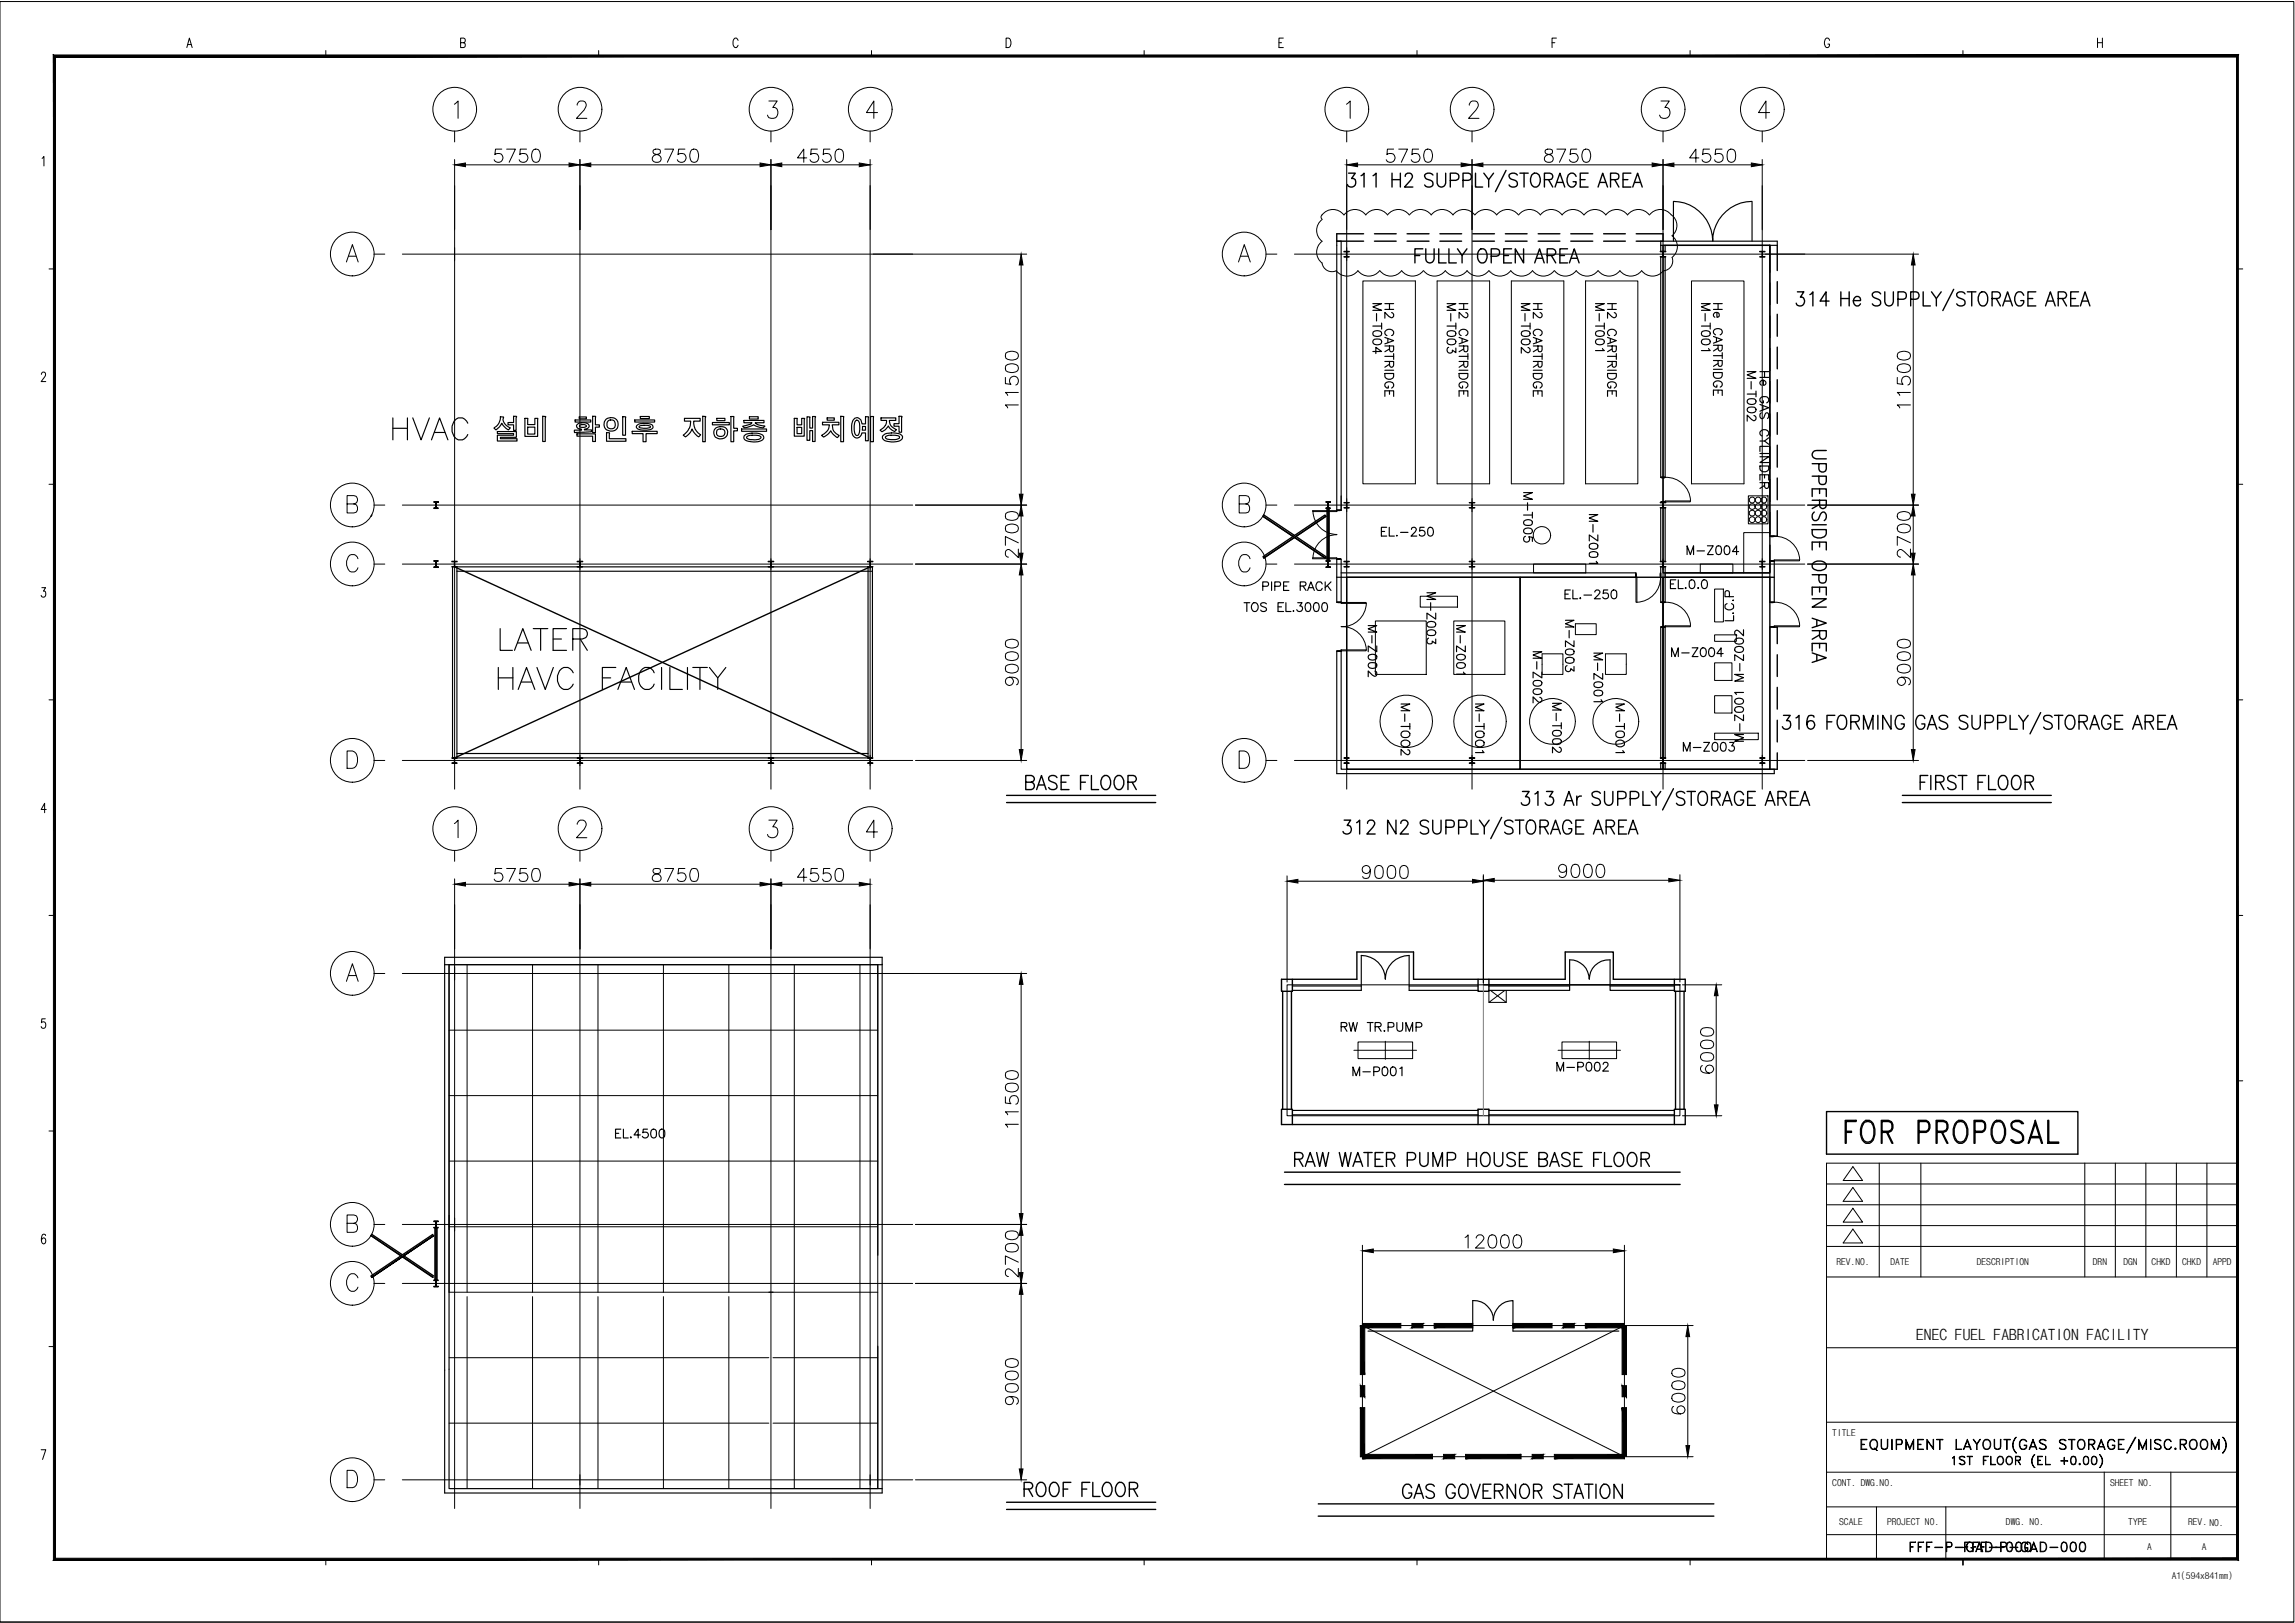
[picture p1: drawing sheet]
<svg xmlns="http://www.w3.org/2000/svg" width="420mm" height="297mm" viewBox="0 0 420 297" stroke-linecap="round" stroke-linejoin="round" font-family="sans-serif">
<defs><g id="words">
<text font-size="8.8" x="70.6" y="82.2">HVAC 설비 확인후 지하층 배치예정</text>
<text font-size="7.9" x="336.5" y="210.6">FOR PROPOSAL</text>
<g font-size="7.5">
<text x="90.3" y="120.3">LATER</text>
<text x="90" y="127.4">HAVC FACILITY</text>
</g>
<g font-size="5.7">
<text x="257.9" y="49.4">FULLY OPEN AREA</text>
<text x="335.1" y="122.4" transform="rotate(-90 335.1 122.4)">UPPERSIDE OPEN AREA</text>
<text x="186.6" y="145.7">BASE FLOOR</text>
<text x="350.3" y="145.7">FIRST FLOOR</text>
<text x="186.3" y="275.2">ROOF FLOOR</text>
</g>
<g font-size="4.9">
<text x="254" y="66" transform="rotate(-90 254 66)">M-T004</text>
<text x="267.4" y="66" transform="rotate(-90 267.4 66)">M-T003</text>
<text x="281.2" y="66" transform="rotate(-90 281.2 66)">M-T002</text>
<text x="314" y="65.3" transform="rotate(-90 314 65.3)">M-T001</text>
<text x="322.4" y="78.3" transform="rotate(-90 322.4 78.3)">M-T002</text>
<text x="281.5" y="100.5" transform="rotate(-90 281.5 100.5)">M-T005</text>
<text x="293.5" y="104.4" transform="rotate(-90 293.5 104.4)">M-Z001</text>
<text x="263.9" y="119.2" transform="rotate(-90 263.9 119.2)">M-Z003</text>
<text x="269.2" y="124.5" transform="rotate(-90 269.2 124.5)">M-Z001</text>
<text x="283.3" y="129.8" transform="rotate(-90 283.3 129.8)">M-Z002</text>
<text x="272.7" y="139" transform="rotate(-90 272.7 139)">M-TOO1</text>
<text x="286.8" y="139" transform="rotate(-90 286.8 139)">M-T002</text>
<text x="298.4" y="139" transform="rotate(-90 298.4 139)">M-TOO1</text>
<text x="246.6" y="198.3">M-P001</text>
</g>
<g font-size="4.4">
<text x="294.6" y="65.3" transform="rotate(-90 294.6 65.3)">M-T001</text>
<text x="296.7" y="73.7" transform="rotate(-90 296.7 73.7)">H2 CARTRIDGE</text>
<text x="316.1" y="73.7" transform="rotate(-90 316.1 73.7)">He CARTRIDGE</text>
<text x="307.6" y="102.7">M-Z004</text>
<text x="285.4" y="110.8">EL.-250</text>
<text x="252.9" y="125.2" transform="rotate(-90 252.9 125.2)">M-Z002</text>
<text x="288.9" y="124.2" transform="rotate(-90 288.9 124.2)">M-Z003</text>
<text x="304.8" y="121.4">M-Z004</text>
<text x="320" y="125.9" transform="rotate(-90 320 125.9)">M-Z002</text>
<text x="294.2" y="129.8" transform="rotate(-90 294.2 129.8)">M-Z001</text>
<text x="320" y="136.9" transform="rotate(-90 320 136.9)">M-Z001</text>
<text x="258.9" y="139.3" transform="rotate(-90 258.9 139.3)">M-TOO2</text>
<text x="306.9" y="138.6">M-Z003</text>
<text x="283.6" y="197.2">M-P002</text>
</g>
<text font-size="2.8" x="350.8" y="245.3">ENEC FUEL FABRICATION FACILITY</text>
<g font-size="1.7">
<text x="336.2" y="231.5">REV.NO.</text>
<text x="346.1" y="231.5">DATE</text>
<text x="361.9" y="231.5">DESCRIPTION</text>
<text x="383.2" y="231.5">DRN</text>
<text x="388.7" y="231.5">DGN</text>
<text x="393.9" y="231.5">CHKD</text>
<text x="399.5" y="231.5">CHKD</text>
<text x="405.1" y="231.5">APPD</text>
<text x="335.4" y="262.9">TITLE</text>
<text x="335.4" y="272">CONT. DWG.NO.</text>
<text x="386.3" y="272">SHEET NO.</text>
<text x="336.7" y="279.1">SCALE</text>
<text x="345.5" y="279.1">PROJECT NO.</text>
<text x="367.2" y="279.1">DWG. NO.</text>
<text x="389.6" y="279.2">TYPE</text>
<text x="400.6" y="279.2">REV. NO.</text>
<text x="393.1" y="283.7">A</text>
<text x="403.1" y="283.7">A</text>
<text x="397.6" y="289">A1(594x841mm)</text>
</g>
</g></defs>
<g fill="none" stroke="#000" stroke-width=".25">
<path d="M68.1 94.3l-.2 .2M79.4 91.8h.8l-.4 .1v1.1h.4h-.8h.4v-1.1zM231.2 94.5l5.5 3.7M237 98l-5.6-3.7-.2 .2 5.5 3.7M237 98.4l5.6 3.7M237.3 98.2l5.4 3.7-.1 .2-5.6-3.7M242.7 91.8h.8l-.3 .1v1.1h.3h-.8l.4-.1v-1zM242.7 94.5l-11.3 7.6M243 93v9.6M243.1 93v9.6M243.2 93v9.6M243.3 93v9.6"/>
<path d="M79.4 102.6h.8l-.4 .1v1.1h.4h-.8l.4-.1v-1zM231.2 101.9l11.4-7.6 .1 .2-11.3 7.6zM242.7 102.6h.8l-.3 .1v1.1h.3h-.8l.4-.1v-1zM67.9 226.1l5.5 3.7M73.7 230l5.5 3.8M73.7 229.6l-5.6-3.7-.2 .2 5.5 3.8M73.7 230l5.6 3.8M74 229.9l5.4 3.6M79.2 225.9l-11.3 7.6 .2 .3 11.3-7.7-11.3 7.7M79.4 234.3h.8l-.4 .1v1l.4 .1h-.8l.4-.1v-1zM79.4 223.5h.8l-.4 .1v1l.4 .1h-.8l.4-.1v-1zM79.6 224.7v9.6"/>
<path d="M79.8 224.7v9.6M80 224.7v9.6"/>
</g>
<!-- layer: 0 -->
<g fill="none" stroke="#000" stroke-width=".18">
<path d="M0 .3h419.9v296.6h-419.9zM34.2 8.7l.5-1.7 .5 1.7M34.4 8.2h.6M59.6 9.3v.9M84.3 7.8l.7-.1 .1-.6-.2-.1h-.6v1.7h.6a.47 .47 0 0 0 .3-.4 .47 .47 0 0 0-.3-.5M109.6 9.3v.9M135.1 7.4a.45 .45 0 0 0-.6-.3 1.17 1.17 0 0 0 .1 1.6 .5 .5 0 0 0 .5-.4M159.6 9.3v.9M184.2 7h.4a1.02 1.02 0 0 1 0 1.7h-.4zM209.5 9.3v.9M234.1 7.8h.5M234.9 7h-.8v1.7h.8"/>
<path d="M259.4 9.3v.9M284.1 7.8h.5M284.9 7h-.8v1.7M309.4 9.3v.9M334.9 7.4a.42 .42 0 0 0-.2-.4 .42 .42 0 0 0-.4 .1 1.17 1.17 0 0 0 .1 1.6 .48 .48 0 0 0 .5-.6h-.3M359.4 9.3v.9M384 7.8h.9M384 7v1.7M384.9 7v1.7M7.7 29l.3-.4v1.8M242 39.3a2.48 2.48 0 0 1 4 0M242.1 39.3l-.2 .4 .2 .4"/>
<path d="M246.1 39.3a2.48 2.48 0 0 1 3.9 0 2.49 2.49 0 0 1 4 0 2.49 2.49 0 0 1 4 0M258.1 39.3a2.48 2.48 0 0 1 3.9 0 2.49 2.49 0 0 1 4 0 2.49 2.49 0 0 1 4 0M270 39.3a2.48 2.48 0 0 1 4 0M274 39.3a2.48 2.48 0 0 1 4 0M278 39.3a2.48 2.48 0 0 1 4 0M282 39.3a2.48 2.48 0 0 1 4 0M286 39.3a2.48 2.48 0 0 1 4 0M290 39.3a2.48 2.48 0 0 1 4 0 2.49 2.49 0 0 1 4 0 2.49 2.49 0 0 1 3.9 0M302 39.3a2.48 2.48 0 0 1 4 0 2.37 2.37 0 0 1 .1 3.8 2.51 2.51 0 0 1 0 4M9 49.2h.9M242 40.2a2.49 2.49 0 0 0 0 4 2.49 2.49 0 0 0 0 3.9 1.84 1.84 0 0 0 2.6 1.5M244.6 49.5a2.49 2.49 0 0 0 4 0 2.48 2.48 0 0 0 4 0"/>
<path d="M252.6 49.5a2.48 2.48 0 0 0 4 0M288.6 49.5a2.48 2.48 0 0 0 3.9 0M292.6 49.5a2.48 2.48 0 0 0 4 0M296.6 49.5a2.48 2.48 0 0 0 3.9 0M300.6 49.5a2.48 2.48 0 0 0 3.9 0M306.1 47.1a1.8 1.8 0 0 1-1.5 2.5M409.6 49.2h1M7.6 68.5l.1-.2a.41 .41 0 0 1 .5-.1 .41 .41 0 0 1 .1 .6l-.8 1h.9M9 88.6h.9M409.6 88.6h1M7.7 107.6h.6l-.3 .6h.2a.55 .55 0 0 1 .2 .8 .55 .55 0 0 1-.8 .1l-.1-.1M260 109.1h6.8v2h-6.8z"/>
<path d="M282.3 119.7h3.8v3.7h-3.8M288.4 114.2h3.8v1.9h-3.8M293.9 119.7h3.8v3.7h-3.8v-1.8M313.9 116.2h4v1.2h-4zM313.9 107.8h1.6v6h-1.6zM9 128.1h.9M313.9 127.3h3.2v3.2h-3.2zM313.9 121.3h3.2v3.2h-3.2zM313.9 134.2h8v1.2h-8zM409.6 128.1h1M8.5 148.2h-1l.7-1.2v1.7M9 167.5h.9"/>
<path d="M409.6 167.5h1M8.3 186.5h-.6l-.1 .7 .1-.1a.58 .58 0 0 1 .7 .3 .58 .58 0 0 1-.4 .8 .39 .39 0 0 1-.5-.3M409.6 197.8h1M9 207h.9M334.4 216.7h75.2M339.2 213.5l1.8 2.6h-3.6zM339.2 217.3l1.8 2.6h-3.6zM344 212.9v20.8M351.7 212.9v20.8M381.7 212.9v20.8M387.3 212.9v20.8M392.9 212.9v20.8"/>
<path d="M398.4 212.9v20.8M404 212.9v20.8M409.6 212.9h-75.2v72.5M8.3 226.1v-.1l-.3-.1a1.07 1.07 0 0 0 0 1.8 .59 .59 0 0 0 .4-.6 .59 .59 0 0 0-.4-.5l-.4 .5M334.4 233.7h75.2M334.4 224.3h75.2M334.4 220.5h75.2M334.4 228.1h75.2M339.2 221.1l1.8 2.6h-3.6zM339.2 224.9l1.8 2.6h-3.6zM9 246.5h.9M249.4 242.2v.8"/>
<path d="M277 242.2v.8M297 242.6h.8M334.4 246.7h75.2M7.5 265.3h.9l-.6 1.8M249 266.6h.9M297.4 266.2v.8M334.4 269.4h75.2M334.4 260.3h75.2M334.4 275.8h75.2M340.7 263.4h1.1l-1 .1v1.7l1 .1h-1.1zM340.8 264.3h.5l-.5 .1M342.5 263.7a.68 .68 0 0 1 .8-.2 .68 .68 0 0 1 .4 .6 .82 .82 0 0 1-.1 .9 .82 .82 0 0 1-.9 .2 1.1 1.1 0 0 1-.2-1.5z"/>
<path d="M342.7 263.6a.64 .64 0 0 1 1 .5 .83 .83 0 0 1-.8 1.1 .96 .96 0 0 1-.2-1.6zM343.1 265l.6 .5zM343.5 275.8v9.6M344.4 263.4l.2 1.6 .3 .2 .5-.2 .1-1.6 .1 1.3a.62 .62 0 0 1-.6 .6 .62 .62 0 0 1-.6-.6zM346.3 263.4l.1 1.9zM347.2 264.3h.7a.44 .44 0 0 0 .3-.4 .44 .44 0 0 0-.3-.4h-.7l-.1 1.8v-1.9h.8a.51 .51 0 0 1 .4 .5 .51 .51 0 0 1-.4 .5h-.7M348.9 263.4l.7 1.6 .8-1.6v1.9l-.1-1.5-.7 1.5-.6-1.5-.1 1.5zM351.1 263.4h1l-.9 .1v1.7l.9 .1h-1zM351.2 264.3h.5l-.5 .1M352.8 263.4l1.1 1.6 .1-1.6v1.9l-1.2-1.6v1.6zM354.5 263.4l1.2 .1zM355.1 263.5v1.8l.1-1.8"/>
<path d="M356.2 275.8v9.6M357.5 266.8l.3-.3v1.6v-1.5zM358.1 263.4l.1 1.8 1 .1h-1.1zM358.7 266.7a.73 .73 0 0 1 1 0l-.8-.1-.1 .3 .2 .2a.72 .72 0 0 1 .7 .7 .65 .65 0 0 1-1 0l.4 .2 .6-.2-.2-.4-.6-.3zM359.6 264.8h1.1M359.7 264.7h.9M360.1 266.5l1 .1zM360.2 263.4l.7 1.9h-.1l-.6-1.6-.7 1.6zM360.6 266.6v1.5v-1.5M361.9 264.3l.6-.9h.1l-.7 .9v1v-1l-.7-.9 .7 .9M363.1 266.5h.9l-.8 .1v1.5zM363.2 267.2h.4l-.4 .1"/>
<path d="M363.3 263.5a.93 .93 0 0 1 1.2 .6 .93 .93 0 0 1-.6 1.2 .98 .98 0 0 1-.9-.7 .98 .98 0 0 1 .3-1.1zM363.3 263.6a.67 .67 0 0 1 1.1 .5 .83 .83 0 0 1-.8 1.1 .99 .99 0 0 1-.3-1.6zM364.4 266.5l.1 1.5 .8 .1h-.9zM365.1 263.4l.2 1.6 .3 .2 .5-.2 .1-1.6 .1 1.3a.62 .62 0 0 1-.6 .6 .62 .62 0 0 1-.6-.6zM365.8 266.7a.59 .59 0 0 1 .6-.2 .59 .59 0 0 1 .4 .6v.4a.59 .59 0 0 1-.6 .6 .59 .59 0 0 1-.6-.6zM365.9 266.6a.57 .57 0 0 1 .8 .5 .68 .68 0 0 1-.6 .9 .8 .8 0 0 1-.2-1.4zM366.9 263.4l1.1 .1zM367.4 263.5v1.8l.1-1.8M367.4 266.7a.56 .56 0 0 1 .7-.2 .56 .56 0 0 1 .3 .6 .68 .68 0 0 1-.1 .8 .68 .68 0 0 1-.8 .1l-.1-.2a.87 .87 0 0 1 0-1.1zM367.5 266.6a.6 .6 0 0 1 .9 .5 .68 .68 0 0 1-.6 .9 .83 .83 0 0 1-.3-1.4zM368.9 263.2l.2-.2a2.03 2.03 0 0 0 0 2.9 1.88 1.88 0 0 1-.2-2.7zM369 267.2h.8v-.6h-.8v1.5v-1.6l.9 .1v.6l-.9 .1"/>
<path d="M369.4 267.3l.5 .8-.4-.8M370 263.5a.69 .69 0 0 1 1.1 .3 .68 .68 0 0 0-.8-.3 .68 .68 0 0 0-.5 .6v.5a.6 .6 0 0 0 .6 .6 .6 .6 0 0 0 .6-.6l-.4-.1h.5a.69 .69 0 0 1-.7 .8 .69 .69 0 0 1-.7-.7 1.11 1.11 0 0 1 .3-1.1zM371.6 264.8h1.1M371.8 264.7h.9M372.2 263.4l.7 1.9-.7-1.6-.7 1.6zM372.3 266.3l.2-.1a1.62 1.62 0 0 0 0 2.4 1.53 1.53 0 0 1-.2-2.3zM373 266.5h.9l-.8 .1v1.4l.8 .1h-.9zM373.1 267.2h.4l-.4 .1M373.3 263.7a.88 .88 0 0 1 1.3 0h-.2a.7 .7 0 0 0-.9 0v.3l.6 .3a.52 .52 0 0 1 .5 .4 .52 .52 0 0 1-.2 .5 .94 .94 0 0 1-1.1-.2h.2a.67 .67 0 0 0 1 0v-.3a.84 .84 0 0 0-.8-.5l-.4-.4zM374.5 266.5v1.5l.9 .1h-.9zM377 263.7a.82 .82 0 0 1 1.2 0h-.1a.67 .67 0 0 0-1 0l.1 .3 .6 .3a.49 .49 0 0 1 .5 .5 .49 .49 0 0 1-.5 .5h-.4l-.4-.3h.2a.67 .67 0 0 0 1 0l-.1-.4-.9-.5zM377.3 267.3l1.2 .1z"/>
<path d="M377.9 266.7l.1 1.3zM378.7 263.4l1.2 .1zM379.2 263.5v1.8h.1v-1.8M379.3 266.6a.48 .48 0 0 1 .7 .2 .79 .79 0 0 1-.5 1.3 .95 .95 0 0 1-.2-1.5zM379.3 267.9h.6M379.3 266.6h.6M379.3 266.6a1.24 1.24 0 0 0 0 1.4M379.8 266.6a1.24 1.24 0 0 1 0 1.4M380.5 263.7l.3-.3a.97 .97 0 0 1 1 .7 .97 .97 0 0 1-.4 1.1l-.2 .1a.98 .98 0 0 1-.9-.6 .98 .98 0 0 1 .2-1zM380.6 267.9l.2-.1 .1 .2-.2 .1zM380.7 263.6a.64 .64 0 0 1 .9 .5 .83 .83 0 0 1-.7 1.1 1.02 1.02 0 0 1-.2-1.6zM380.7 267.9l.1 .1z"/>
<path d="M381.6 266.6a.51 .51 0 0 1 .8 .2v1a.48 .48 0 0 1-.5 .3 .48 .48 0 0 1-.4-.3 1.28 1.28 0 0 1 .1-1.2zM381.6 267.9h.6M381.6 266.6h.6M381.7 266.6l-.2 .6v.6l.2 .2M382.1 266.6a1.07 1.07 0 0 1 0 1.4M382.4 264.3h.7a.44 .44 0 0 0 .2-.7l-.9-.1v1.8v-1.9h.7a.49 .49 0 0 1 .5 .5 .49 .49 0 0 1-.5 .5h-.7M382.9 264.4l.5 .9h.1l-.5-.9M383.1 266.6a.51 .51 0 0 1 .7 .2 .79 .79 0 0 1-.5 1.3 1.03 1.03 0 0 1-.2-1.5zM383.1 267.9h.6M383.1 266.6h.6M383.2 266.6l-.3 .6 .1 .6 .2 .2M383.6 266.6a1.07 1.07 0 0 1 0 1.4"/>
<path d="M384.1 264.8h1.1M384.2 264.7h.9M384.3 266.2a1.47 1.47 0 0 1 0 2.4 1.63 1.63 0 0 0 0-2.4zM384.7 263.4l.7 1.9-.7-1.6-.7 1.6zM385.2 269.4v16M386.2 263.5a.66 .66 0 0 1 1 .3 .68 .68 0 0 0-.7-.3 .68 .68 0 0 0-.6 .6v.5a.6 .6 0 0 0 .6 .6 .6 .6 0 0 0 .6-.6l-.4-.1h.5a.69 .69 0 0 1-.6 .8 .69 .69 0 0 1-.8-.7 .99 .99 0 0 1 .4-1.1zM387.8 263.4h1.1l-1 .1v1.7l1 .1h-1.1zM387.9 264.3h.5l-.5 .1M390.9 263h.1l-1.7 2.9zM391.5 263.4l.8 1.6 .7-1.6v1.9l-.1-1.5-.6 1.5-.7-1.5-.1 1.5zM393.7 263.4l.1 1.9zM394.4 263.7a.82 .82 0 0 1 1.2 0h-.1a.67 .67 0 0 0-1 0l.1 .3 .6 .3a.49 .49 0 0 1 .5 .5 .49 .49 0 0 1-.5 .5h-.4l-.4-.3h.2a.67 .67 0 0 0 1 0l-.1-.4-.9-.5z"/>
<path d="M396.4 263.7l.3-.3a.65 .65 0 0 1 .8 .4 .65 .65 0 0 0-.7-.3 .65 .65 0 0 0-.5 .6 .83 .83 0 0 0 .8 1.1l.4-.4a.67 .67 0 0 1-.8 .5 .67 .67 0 0 1-.5-.7zM397.4 269.4v16M398.1 265.1l.2-.1 .1 .2-.2 .1zM398.2 265.1l.1 .1zM399.2 264.3l.9-.1 .1-.4-.4-.3h-.6l-.1 1.8v-1.9l1 .1a.48 .48 0 0 1 .2 .5 .48 .48 0 0 1-.5 .4h-.6M399.7 264.4l.6 .9-.5-.9M401 263.7a.71 .71 0 0 1 .8-.3 .71 .71 0 0 1 .5 .7 .82 .82 0 0 1-.2 .9 .82 .82 0 0 1-.9 .2 1.16 1.16 0 0 1-.2-1.5zM401.2 263.6a.64 .64 0 0 1 1 .5 .83 .83 0 0 1-.8 1.1 .96 .96 0 0 1-.2-1.6zM403.1 263.5l.2-.1a.97 .97 0 0 1 .9 .7 .97 .97 0 0 1-.3 1.1l-.2 .1a.98 .98 0 0 1-.9-.7 .98 .98 0 0 1 .3-1.1zM403.1 263.6a.64 .64 0 0 1 1 .5 .83 .83 0 0 1-.7 1.1 1.02 1.02 0 0 1-.3-1.6zM404.8 263.4l.8 1.6 .7-1.6v1.9l-.1-1.5-.6 1.5-.7-1.5-.1 1.5zM406.9 263a1.79 1.79 0 0 1 0 2.9 1.93 1.93 0 0 0 0-2.9z"/>
<path d="M59.6 285.4v1M109.6 285.4v1M159.6 285.4v1M209.5 285.4v1M259.4 285.4v1M309.4 285.4v1M334.4 280.9h75.2v4.5M349.7 282.2h1l-.9 .1v1.7zM349.8 283.1h.5l-.5 .1M351.2 282.2h1l-1 .1v1.7zM351.2 283.1h.5l-.5 .1M352.7 282.2h1l-.9 .1v1.7z"/>
<path d="M352.8 283.1h.5l-.5 .1M354.2 283.2h1.4zM356.4 283.1l.8-.1v-.6l-.8-.1-.1 1.7v-1.8h.7a.48 .48 0 0 1 .4 .5 .48 .48 0 0 1-.4 .5h-.6M358 283.2h1.4zM359.4 285.4v1M359.7 282.2h.9l-.9 .1v1.7zM359.7 283.1h.6l-.6 .1M360.2 282.5a.61 .61 0 0 1 .6-.3 .61 .61 0 0 1 .5 .4 .62 .62 0 0 0-.7-.3 .62 .62 0 0 0-.5 .6v.4a.57 .57 0 0 0 .4 .6 .57 .57 0 0 0 .7-.3v-.3l-.4-.1h.5a.65 .65 0 0 1-.6 .8 .65 .65 0 0 1-.7-.7zM361.1 282.2h1.1l-1 .1v1.7zM361.2 283.1h.5l-.5 .1M361.9 283.6h.9M361.9 283.5h.9"/>
<path d="M362.4 282.2l.6 1.8-.6-1.5-.7 1.5zM362.7 282.2h1l-.9 .1v1.7zM362.8 283.1h.5l-.5 .1M363.5 282.2h.6a.95 .95 0 0 1 .6 .9 .95 .95 0 0 1-.6 .9h-.6zM363.6 282.3a.85 .85 0 0 1 1 .6 .85 .85 0 0 1-.5 1h-.5zM364.2 283.2h1.4zM365.3 283.2h1.4zM366.4 283.1l.8-.1v-.6l-.8-.1-.1 1.7v-1.8h.7a.48 .48 0 0 1 .4 .5 .48 .48 0 0 1-.4 .5h-.6M367.6 282.3a.53 .53 0 0 1 .8 .3 1.19 1.19 0 0 1-.4 1.4h-.2a.96 .96 0 0 1-.4-1.4zM367.6 283.8h.6M367.6 282.4h.6M367.7 282.3a1.37 1.37 0 0 0 0 1.6"/>
<path d="M368 283.2h1.4zM368.1 282.3a1.37 1.37 0 0 1 0 1.6M369.2 282.3a.58 .58 0 0 1 .9 .3 1.47 1.47 0 0 1-.2 1.3 .58 .58 0 0 1-.8-.2 1.47 1.47 0 0 1 .1-1.4zM369.2 283.8h.7M369.2 282.4h.7M369.3 282.3a1.37 1.37 0 0 0 0 1.6M369.8 282.3a1.37 1.37 0 0 1 0 1.6M370.2 282.5a.61 .61 0 0 1 .6-.3 .61 .61 0 0 1 .5 .4 .62 .62 0 0 0-.7-.3 .62 .62 0 0 0-.5 .6v.4a.57 .57 0 0 0 .4 .6 .57 .57 0 0 0 .7-.3v-.3l-.4-.1h.5a.65 .65 0 0 1-.6 .8 .65 .65 0 0 1-.7-.7zM370.9 282.3a.58 .58 0 0 1 .9 .3 1.47 1.47 0 0 1-.2 1.3 .58 .58 0 0 1-.8-.2 1.47 1.47 0 0 1 .1-1.4zM370.9 283.8h.7M370.9 282.4h.7M371 282.3a1.37 1.37 0 0 0 0 1.6"/>
<path d="M371.5 282.3a1.37 1.37 0 0 1 0 1.6M371.9 283.6h.9M371.9 283.5h.8M372.3 282.2l.7 1.8-.7-1.5-.6 1.5zM373.5 282.2h.6a.95 .95 0 0 1 .6 .9 .95 .95 0 0 1-.6 .9h-.6zM373.6 282.3a.85 .85 0 0 1 1 .6 .85 .85 0 0 1-.5 1h-.5zM375.3 283.2h1.4zM377.6 282.3a.54 .54 0 0 1 .8 .3 1.47 1.47 0 0 1-.2 1.3 .53 .53 0 0 1-.8-.2 1.47 1.47 0 0 1 .2-1.4zM377.6 283.8h.6M377.6 282.4h.6M377.7 282.3a1.37 1.37 0 0 0 0 1.6M378.1 282.3a1.37 1.37 0 0 1 0 1.6"/>
<path d="M379.2 282.3a.58 .58 0 0 1 .9 .3 1.47 1.47 0 0 1-.2 1.3 .58 .58 0 0 1-.8-.2 1.47 1.47 0 0 1 .1-1.4zM379.2 283.8h.7M379.2 282.4h.7M379.3 282.3a1.37 1.37 0 0 0 0 1.6M379.8 282.3a1.37 1.37 0 0 1 0 1.6M380.9 282.3a.58 .58 0 0 1 .9 .3 1.47 1.47 0 0 1-.2 1.3 .58 .58 0 0 1-.9-.2 1.47 1.47 0 0 1 .2-1.4zM380.9 283.8h.7M380.9 282.4h.7M381 282.3a1.37 1.37 0 0 0 0 1.6M381.5 282.3a1.37 1.37 0 0 1 0 1.6"/>
<circle cx="320.8" cy="93.9" r=".54"/>
<circle cx="320.8" cy="92.7" r=".54"/>
<circle cx="320.8" cy="91.5" r=".54"/>
<circle cx="320.8" cy="95.1" r=".54"/>
<circle cx="321.9" cy="95.1" r=".54"/>
<circle cx="321.9" cy="92.7" r=".54"/>
<circle cx="321.9" cy="91.5" r=".54"/>
<circle cx="321.9" cy="93.9" r=".54"/>
<circle cx="322.9" cy="95.1" r=".54"/>
<circle cx="322.9" cy="93.9" r=".54"/>
<circle cx="322.9" cy="91.5" r=".54"/>
<circle cx="322.9" cy="92.7" r=".54"/>
</g>
<!-- layer: Y -->
<g fill="none" stroke="#000" stroke-width=".25">
<path d="M246.9 31.7h1.2l-.7 1h.4a.82 .82 0 0 1 .2 1.3 .82 .82 0 0 1-1.3-.2M249.2 32.2l.5-.5v2.5M251.4 32.2l.5-.5v2.5M254.8 31.7v2.5M254.8 32.9h1.6M256.4 31.7v2.5M257.3 32.3a.51 .51 0 0 1 .4-.6h.4a.73 .73 0 0 1 .5 .6 .73 .73 0 0 1-.4 .7l-1.1 1.2h1.6M262.3 32a.98 .98 0 0 0-1.5 0 .75 .75 0 0 0 .4 .8l.7 .2a.63 .63 0 0 1 .4 .7 .63 .63 0 0 1-.5 .5l-.8-.1-.2-.2M263.1 31.7v1.8a.79 .79 0 0 0 .8 .7 .79 .79 0 0 0 .8-.7v-1.8M265.5 33h1l.3-.1a.65 .65 0 0 0 .3-.7 .65 .65 0 0 0-.6-.5h-1v2.5M267.8 33h1l.4-.1a.67 .67 0 0 0 .2-.7 .67 .67 0 0 0-.6-.5h-1v2.5M270.1 31.7v2.5h1.3"/>
<path d="M271.7 31.7l.8 1.2v1.3M273.4 31.7l-.9 1.2M275.7 31.2l-1.9 3.9M277.8 32a.98 .98 0 0 0-1.5 0 .75 .75 0 0 0 .4 .8l.7 .2a.63 .63 0 0 1 .4 .7 .63 .63 0 0 1-.6 .5l-.7-.1-.2-.2M278.3 31.7h1.5M279 31.7v2.5M280.4 32a.79 .79 0 0 1 .8-.3 .79 .79 0 0 1 .7 .6 1.49 1.49 0 0 1-.6 1.9 1.15 1.15 0 0 1-1.1-1.5zM282.7 32.9h1a.59 .59 0 0 0 .6-.4 .59 .59 0 0 0-.2-.7l-.4-.1h-1v2.5M283.5 32.9l.8 1.3M284.7 34.2l.9-2.5 .9 2.5M285 33.4h1.1M288.5 32.3a.78 .78 0 0 0-.7-.6 .78 .78 0 0 0-.8 .6 1.49 1.49 0 0 0 .6 1.9 .82 .82 0 0 0 .9-.9h-.5"/>
<path d="M289.3 32.9h.9M290.7 31.7h-1.4v2.5h1.4M292.6 34.2l.8-2.5 .9 2.5M292.9 33.4h1.1M294.9 32.9l1.3-.1a.62 .62 0 0 0 .2-.7 .62 .62 0 0 0-.6-.4h-.9v2.5M295.6 32.9l.8 1.3M297.1 32.9h.9M298.6 31.7h-1.5v2.5h1.5M298.9 34.2l.9-2.5 .9 2.5M299.3 33.4h1M329.1 53.4h1.1l-.6 1a.81 .81 0 0 1 .8 .9 .81 .81 0 0 1-1 .7l-.3-.1-.3-.4M331.3 53.9l.6-.5v2.6"/>
<path d="M334.9 55.1h-1.7l1.1-1.7v2.6M337 53.4v2.6M337 54.6h1.5M338.5 53.4v2.6M339.3 55h1.3a.62 .62 0 0 0-.4-.7 .62 .62 0 0 0-.8 .3 .77 .77 0 0 0 .1 1.2 .77 .77 0 0 0 1.1-.2M344.3 53.8a.82 .82 0 0 0-.9-.4 .82 .82 0 0 0-.6 .6l.2 .4 .9 .4a.63 .63 0 0 1 .4 .6 .63 .63 0 0 1-.6 .6l-.7-.1-.2-.3M345.1 53.4v1.8a.78 .78 0 0 0 .7 .8 .78 .78 0 0 0 .8-.8v-1.8M347.5 54.8h1a.7 .7 0 0 0 .5-.7 .7 .7 0 0 0-.5-.7h-1v2.6M349.8 54.8h1a.69 .69 0 0 0 .5-.7 .69 .69 0 0 0-.5-.7h-1v2.6M352.1 53.4v2.6h1.3M353.6 53.4l.9 1.2v1.4M355.4 53.4l-.9 1.2"/>
<path d="M357.7 52.9l-2 3.9M359.7 53.8a.82 .82 0 0 0-.8-.4 .82 .82 0 0 0-.7 .6l.2 .4 .9 .4a.63 .63 0 0 1 .5 .6 .63 .63 0 0 1-.6 .6l-.8-.1-.2-.3M360.2 53.4h1.5M361 53.4v2.6M362.6 53.5l.2-.1a1.16 1.16 0 0 1 1.1 1.6 .84 .84 0 0 1-.5 .9 .84 .84 0 0 1-1-.3 1.76 1.76 0 0 1 .2-2.1zM364.7 54.6h1a.62 .62 0 0 0 .5-.6 .62 .62 0 0 0-.5-.6h-1v2.6M365.5 54.6l.7 1.4M366.6 56l.9-2.6 .9 2.6M367 55.1h1.1M370.5 54a.77 .77 0 0 0-.8-.6 .77 .77 0 0 0-.7 .6 1.54 1.54 0 0 0 .5 2 .82 .82 0 0 0 1-1h-.5M371.3 54.6h.9M372.7 53.4h-1.4v2.6h1.4"/>
<path d="M374.5 56l.9-2.6 .9 2.6M374.8 55.1h1.1M376.8 54.6h1a.62 .62 0 0 0 .5-.6 .62 .62 0 0 0-.5-.6h-1v2.6M377.6 54.6l.7 1.4M379.1 54.6h.9M380.5 53.4h-1.4v2.6h1.4M380.9 56l.8-2.6 .9 2.6M381.2 55.1h1.1M326.5 130.9h1.2l-.6 1h.3a.82 .82 0 0 1 .2 1.3 .82 .82 0 0 1-1.3-.2M328.8 131.4l.6-.5v2.6M332.1 131.3a.68 .68 0 0 0-1-.3 2.13 2.13 0 0 0 0 2.3 .74 .74 0 0 0 1-.2 .74 .74 0 0 0-.2-1 .74 .74 0 0 0-1 .1l-.1 .4M334.5 132.1h.9"/>
<path d="M335.9 130.9h-1.4v2.6M336.8 131l.6-.1a1.55 1.55 0 0 1 0 2.6h-.4a1.63 1.63 0 0 1-.2-2.5zM338.8 132.1h1.1l.3-.1a.59 .59 0 0 0 .2-.7 .59 .59 0 0 0-.5-.4h-1.1v2.6M339.6 132.1l.8 1.4M341.2 133.5v-2.6l.9 2.6 .8-2.6v2.6M343.8 130.9v2.6M346.2 130.9v2.6l-1.5-2.6v2.6M348.6 131.5a.78 .78 0 0 0-.7-.6 .78 .78 0 0 0-.8 .6 1.49 1.49 0 0 0 .5 2 .82 .82 0 0 0 1-1h-.5M352.4 131.5l-.1-.2a.79 .79 0 0 0-.8-.4 .79 .79 0 0 0-.6 .6 1.49 1.49 0 0 0 .5 2 .79 .79 0 0 0 1-1h-.6M352.8 133.5l.9-2.6 .9 2.6M353.1 132.6h1.1M356.6 131.3a1.02 1.02 0 0 0-1.6 0 .62 .62 0 0 0 .5 .7 1.26 1.26 0 0 1 1.1 .7v.4a.95 .95 0 0 1-1.6 0"/>
<path d="M360.3 131.3a1.02 1.02 0 0 0-1.6 0 .62 .62 0 0 0 .5 .7 1.26 1.26 0 0 1 1.1 .7v.4a.95 .95 0 0 1-1.6 0M361 130.9v1.8a.76 .76 0 0 0 .8 .8 .76 .76 0 0 0 .7-.8v-1.8M363.4 132.2h1a.66 .66 0 0 0 .6-.6 .66 .66 0 0 0-.6-.7h-1v2.6M365.7 132.2h1l.3-.1a.67 .67 0 0 0 .2-.7 .67 .67 0 0 0-.5-.5h-1v2.6M368 130.9v2.6h1.3M369.6 130.9l.8 1.2v1.4M371.3 130.9l-.9 1.2M373.6 130.4l-2 3.9M375.7 131.3a1.02 1.02 0 0 0-1.6 0 .62 .62 0 0 0 .5 .7 1.26 1.26 0 0 1 1.1 .7v.4a.95 .95 0 0 1-1.6 0M376.1 130.9h1.6M376.9 130.9v2.6M378.5 131a.79 .79 0 0 1 1.2 .5 1.49 1.49 0 0 1-.5 2 1.24 1.24 0 0 1-1-2z"/>
<path d="M380.6 132.1h1l.3-.1a.59 .59 0 0 0 .2-.7 .59 .59 0 0 0-.5-.4h-1v2.6M381.4 132.1l.7 1.4M382.6 133.5l.9-2.6 .8 2.6M382.9 132.6h1.1M386.4 131.5a.78 .78 0 0 0-.7-.6 .78 .78 0 0 0-.8 .6 1.49 1.49 0 0 0 .5 2 .82 .82 0 0 0 1-1h-.5M387.2 132.1h.9M388.6 130.9h-1.4v2.6h1.4M390.4 133.5l.9-2.6 .9 2.6M390.8 132.6h1.1M392.7 132.1h1l.3-.1a.6 .6 0 0 0 .2-.6 .6 .6 0 0 0-.5-.5h-1v2.6M393.5 132.1l.8 1.4M395.1 132.1h.8"/>
<path d="M396.5 130.9h-1.4v2.6h1.4M396.8 133.5l.9-2.6 .8 2.6M397.1 132.6h1.1M246.1 150.1h1.2l-.7 1a.8 .8 0 0 1 .8 .9 .8 .8 0 0 1-1 .6l-.3-.1-.2-.3M248.4 150.6l.5-.5v2.5M250.4 150.7l.2-.5a.71 .71 0 0 1 1 .2 .71 .71 0 0 1-.3 1l-1.1 1.2h1.6M255.6 150.1v2.5l-1.6-2.5v2.5M256.5 150.7l.2-.5a.71 .71 0 0 1 1 .2 .71 .71 0 0 1-.3 1l-1.1 1.2h1.6M261.5 150.4a.98 .98 0 0 0-1.5 0 .63 .63 0 0 0 .4 .8l.7 .2a.63 .63 0 0 1 .4 .7 .63 .63 0 0 1-.5 .5h-.4l-.6-.3M262.3 150.1v1.8a.76 .76 0 0 0 .8 .7 .76 .76 0 0 0 .7-.7v-1.8M264.7 151.4l1.3-.1a.7 .7 0 0 0 .2-.7 .7 .7 0 0 0-.5-.5h-1v2.5M267 151.4l1.4-.1a.7 .7 0 0 0 .2-.7 .7 .7 0 0 0-.6-.5h-1v2.5"/>
<path d="M269.3 150.1v2.5h1.3M270.8 150.1l.9 1.2v1.3M272.6 150.1l-.9 1.2M274.9 149.6l-2 3.9M277 150.4a.98 .98 0 0 0-1.5 0 .63 .63 0 0 0 .4 .8l.7 .2a.63 .63 0 0 1 .4 .7 .63 .63 0 0 1-.6 .5h-.4l-.5-.3M277.4 150.1h1.6M278.2 150.1v2.5M278.7 144.9h1.3l-.7 .9h.3a.82 .82 0 0 1 .2 1.4 .82 .82 0 0 1-1.3-.3M279.6 150.4a.84 .84 0 0 1 1-.3 .84 .84 0 0 1 .5 1 1.11 1.11 0 0 1-1 1.5 1.57 1.57 0 0 1-.5-2.2zM281 145.3l.6-.4v2.5M281.9 151.3h1a.62 .62 0 0 0 .6-.6 .62 .62 0 0 0-.6-.6h-1v2.5M282.7 151.3l.8 1.3"/>
<path d="M283.1 144.9h1.2l-.6 .9a.8 .8 0 0 1 .8 1 .8 .8 0 0 1-1.1 .6l-.3-.1-.2-.4M283.9 152.6l.9-2.5 .9 2.5M284.2 151.8h1.1M286.3 147.4l.9-2.5 .9 2.5M286.7 146.5h1.1M287.7 150.7a.79 .79 0 0 0-.6-.6 .79 .79 0 0 0-.8 .3 1.65 1.65 0 0 0 .4 2.2 .83 .83 0 0 0 1-.9h-.5M288.5 151.3h.9M288.7 145.7v1.7M289.5 145.7a.72 .72 0 0 0-.8 .7M289.9 150.1h-1.4v2.5h1.4M291.7 152.6l.9-2.5 .9 2.5M292.1 151.8h1.1"/>
<path d="M293 145.2a.98 .98 0 0 0-1.5 0 .63 .63 0 0 0 .4 .8l.7 .2a.63 .63 0 0 1 .4 .6 .63 .63 0 0 1-.6 .6l-.7-.1-.2-.3M293.8 144.9v1.8a.76 .76 0 0 0 .7 .7 .76 .76 0 0 0 .8-.7v-1.8M294 151.3h1a.62 .62 0 0 0 .6-.6 .62 .62 0 0 0-.6-.6h-1v2.5M294.8 151.3l.8 1.3M296.2 146.2h.9l.4-.2a.67 .67 0 0 0 .2-.7 .67 .67 0 0 0-.6-.4h-.9v2.5M296.3 151.3h.9M297.8 150.1h-1.5v2.5h1.5M298.1 152.6l.9-2.5 .8 2.5M298.4 151.8h1.1M298.4 146.2h1.1l.3-.2a.65 .65 0 0 0 .2-.7 .65 .65 0 0 0-.5-.4h-1.1v2.5M300.8 144.9v2.5h1.3M302.3 144.9l.9 1.1v1.4"/>
<path d="M304 144.9l-.8 1.1M306.4 144.3l-2 3.9M308.4 145.2a.98 .98 0 0 0-1.5 0 .63 .63 0 0 0 .4 .8l.7 .2a.63 .63 0 0 1 .4 .6 .63 .63 0 0 1-.5 .6l-.8-.1-.2-.3M308.9 144.9h1.5M309.6 144.9v2.5M311.1 145.2l.4-.3a1.11 1.11 0 0 1 1.1 1.5 .88 .88 0 0 1-.9 1 .88 .88 0 0 1-.8-1v-.6zM313.4 146h1a.59 .59 0 0 0 .5-.6 .59 .59 0 0 0-.5-.5h-1v2.5M314.2 146l.7 1.4M315.3 147.4l.9-2.5 .9 2.5M315.7 146.5h1.1M319.2 145.4a.85 .85 0 0 0-1-.6 .85 .85 0 0 0-.7 1 1.15 1.15 0 0 0 1.1 1.6 .95 .95 0 0 0 .6-1h-.6M320 146h.8"/>
<path d="M321.4 144.9h-1.4v2.5h1.4M323.2 147.4l.9-2.5 .9 2.5M323.5 146.5h1.1M325.5 146h1a.59 .59 0 0 0 .5-.4 .59 .59 0 0 0-.2-.6l-.3-.1h-1v2.5M326.3 146l.7 1.4M327.8 146h.9M329.2 144.9h-1.4v2.5h1.4M329.5 147.4l.9-2.5 .9 2.5M329.9 146.5h1.1M237 212.2h1a.62 .62 0 0 0 .6-.7 .62 .62 0 0 0-.6-.6h-1v2.6M237.8 212.2l.7 1.3M239 213.5l.9-2.6 .8 2.6"/>
<path d="M239.3 212.6h1.1M241 210.9l.6 2.6 .5-2.6 .6 2.6 .5-2.6M245.2 210.9l.5 2.6 .6-2.6 .5 2.6 .6-2.6M247.7 213.5l.9-2.6 .9 2.6M248 212.6h1.1M249.7 210.9h1.5M250.4 210.9v2.6M251.8 212.2h.8M253.2 210.9h-1.4v2.6h1.4M253.8 212.2h1l.3-.2a.62 .62 0 0 0 .2-.6 .62 .62 0 0 0-.5-.5h-1v2.6M254.6 212.2l.8 1.3M257.6 212.3h1a.69 .69 0 0 0 .6-.7 .69 .69 0 0 0-.6-.7h-1v2.6"/>
<path d="M259.9 210.9v1.9a.76 .76 0 0 0 .8 .7 .76 .76 0 0 0 .8-.7v-1.9M262.3 213.5v-2.6l.9 2.6 .9-2.6v2.6M265 212.3h.9l.4-.1a.7 .7 0 0 0 .2-.8 .7 .7 0 0 0-.6-.5h-.9v2.6M268.7 212.2h1.6M268.7 210.9v2.6M270.3 210.9v2.6M271.5 211.1l.2-.2a1.15 1.15 0 0 1 1.1 1.6 .88 .88 0 0 1-.9 1 .88 .88 0 0 1-.8-1 1.45 1.45 0 0 1 .4-1.4zM273.6 210.9v1.9a.79 .79 0 0 0 .7 .7 .79 .79 0 0 0 .8-.7v-1.9M277.4 211.3a.83 .83 0 0 0-.8-.4 .83 .83 0 0 0-.7 .6l.2 .4 .9 .4a.62 .62 0 0 1 .2 1 1.01 1.01 0 0 1-1.3-.2M278.2 212.2h.9M279.6 210.9h-1.4v2.6h1.4M281.7 212.2h1a.62 .62 0 0 0 .6-.7 .62 .62 0 0 0-.6-.6h-1v2.6h1l.3-.2a.65 .65 0 0 0 .3-.6 .65 .65 0 0 0-.6-.5"/>
<path d="M283.7 213.5l.9-2.6 .9 2.6M284.1 212.6h1.1M287.4 211.3a.83 .83 0 0 0-.8-.4 .83 .83 0 0 0-.7 .6l.2 .4 .9 .4a.62 .62 0 0 1 .2 1 1.01 1.01 0 0 1-1.3-.2M288.2 212.2h.9M289.6 210.9h-1.4v2.6h1.4M291.8 212.2h.9M293.2 210.9h-1.4v2.6M293.8 210.9v2.6h1.3M296 211.1a.89 .89 0 0 1 1.3 .8 1.11 1.11 0 0 1-1.1 1.6 1.52 1.52 0 0 1-.2-2.4zM298.4 211.1a.89 .89 0 0 1 1.3 .8 1.11 1.11 0 0 1-1.1 1.6 1.52 1.52 0 0 1-.2-2.4zM300.4 212.2h1l.4-.2a.62 .62 0 0 0 .2-.6 .62 .62 0 0 0-.6-.5h-1v2.6M301.2 212.2l.8 1.3"/>
<path d="M258.4 272.3a.8 .8 0 0 0-1.2-.5 1.63 1.63 0 0 0 .2 2.4 .83 .83 0 0 0 1-1h-.5M258.9 274.2l.9-2.6 .8 2.6M259.2 273.3h1.1M262.6 272a.82 .82 0 0 0-.9-.4 .82 .82 0 0 0-.6 .7l.2 .3 .9 .4a.63 .63 0 0 1 .4 .7 .63 .63 0 0 1-.6 .5l-.7-.1-.2-.3M266.4 272.3a.8 .8 0 0 0-1.2-.5 1.63 1.63 0 0 0 .2 2.4 .83 .83 0 0 0 1-1h-.5M267.5 271.8l.2-.2a1.16 1.16 0 0 1 1.1 1.6 .84 .84 0 0 1-.6 .9 .84 .84 0 0 1-.9-.3 1.76 1.76 0 0 1 .2-2zM269.2 271.6l.9 2.6 .9-2.6M271.5 272.9h.9M273 271.6h-1.5v2.6h1.5M273.6 272.9h1a.62 .62 0 0 0 .6-.6 .62 .62 0 0 0-.6-.7h-1v2.6M274.4 272.9l.8 1.3M277.5 271.6v2.6l-1.6-2.6v2.6"/>
<path d="M278.6 271.8l.3-.2a1.24 1.24 0 0 1 1 2 .77 .77 0 0 1-.8 .7 .77 .77 0 0 1-.8-.7 1.65 1.65 0 0 1 .3-1.8zM280.8 272.9h.9a.62 .62 0 0 0 .6-.6 .62 .62 0 0 0-.6-.7h-.9v2.6M281.5 272.9l.8 1.3M286 272a.81 .81 0 0 0-.9-.4 .81 .81 0 0 0-.7 .7l.2 .3 .9 .4a.66 .66 0 0 1 .2 1.1 .93 .93 0 0 1-1.3-.3M286.4 271.6h1.5M287.1 271.6v2.6M288.2 274.2l.8-2.6 .9 2.6M288.5 273.3h1.1M290.1 271.6h1.5M290.9 271.6v2.6M292.2 271.6v2.6M293.4 271.8a.89 .89 0 0 1 1.3 .8 1.16 1.16 0 0 1-1.1 1.6 1.56 1.56 0 0 1-.2-2.4z"/>
<path d="M297 271.6v2.6l-1.5-2.6v2.6"/>
</g>
<!-- layer: TEXT -->
<g fill="none" stroke="#000" stroke-width=".21">
<path d="M253.5 68.4h1.6v.5a.85 .85 0 0 1-.8 .5 .85 .85 0 0 1-.8-.5zM253.5 72.5v-1h1.6v1M253.5 67.8h1.6M254.2 70.6v.4a.58 .58 0 0 1-.7-.6 .58 .58 0 0 1 .7-.5h.4a.59 .59 0 0 1 .5 .5 .59 .59 0 0 1-.3 .6M254.4 71.5v.7M267.1 68.4h1.6v.5a.85 .85 0 0 1-.8 .5 .85 .85 0 0 1-.8-.5zM267.1 72.5v-1h1.6v1M267.1 67.8h1.6M267.8 70.6v.4a.58 .58 0 0 1-.7-.6 .58 .58 0 0 1 .7-.5 .64 .64 0 0 1 .8 .2 .64 .64 0 0 1-.2 .9M268 71.5v.7M280.7 68.4h1.6a.87 .87 0 0 1-.4 1 .87 .87 0 0 1-1.1-.3zM280.7 72.5v-1h1.6v1"/>
<path d="M280.7 67.8h1.6M281.3 70.6v.4a.57 .57 0 0 1-.6-.6 .57 .57 0 0 1 .6-.5h.4a.59 .59 0 0 1 .6 .4 .59 .59 0 0 1-.4 .7M281.6 71.5v.7M252.9 97.3h.6M253.9 96.5h-1v1.6h1M254.3 96.5v1.6h1M255.7 98h.1zM256.4 97.4h1.4M258.4 96.9v-.2l.3-.2h.3l.2 .2a.49 .49 0 0 1-.1 .7l-.8 .7h1.1M260.7 96.5h-.7l-.1 .7a.57 .57 0 0 1 .8 0 .57 .57 0 0 1 0 .8 .57 .57 0 0 1-.9-.2M261.6 96.6l.4-.1a.92 .92 0 0 1 0 1.6l-.4-.1-.2-.2v-1zM322.2 83.6h1.6l-1.6 1.1h1.6"/>
<path d="M322.2 85.3h1.6v.5a.85 .85 0 0 1-.8 .6 .85 .85 0 0 1-.8-.6zM322.2 87.9v-1h1.6v1M322.2 88.3h1.6l-.1 1a.35 .35 0 0 1-.6-.1l-.1-.9M322.2 83h1.6M323 80.7l.8 .6M323 86.9v.6M323 88.8l-.8 .6M323.8 80.1l-.8 .6h-.8M323.8 81.7h-1.6v.9M227.8 110.3h1M228.3 110.3v1.6M229.3 110.5a.59 .59 0 0 1 .6-.2 .59 .59 0 0 1 .4 .6v.4a.62 .62 0 0 1-.6 .6 .62 .62 0 0 1-.6-.6z"/>
<path d="M231.2 107.3h.7a.4 .4 0 0 0 .4-.4 .4 .4 0 0 0-.4-.4h-.7v1.6M231.9 110.5a.6 .6 0 0 0-1.1 .2l.1 .2 .8 .3 .2 .5a.65 .65 0 0 1-1.1 0M232.8 106.5v1.6M233.4 107.3h.9l.1-.3-.1-.5h-.9v1.6M234 111.1h.6M235 110.3h-1v1.6h1M235 107.3h.6M235.4 110.3v1.6h.9M236 106.5h-1v1.6h1M236.8 111.7v.2zM237.6 110.3h.8l-.4 .6a.53 .53 0 0 1 .3 .9 .53 .53 0 0 1-.9-.2M238 107.3l.9-.1 .2-.3-.1-.3-1-.1v1.6"/>
<path d="M238.5 107.3l.6 .8M239.1 110.4a.51 .51 0 0 1 .8 .2 .85 .85 0 0 1-.5 1.3 .91 .91 0 0 1-.4-1.3zM239.4 108.1l.6-1.6 .6 1.6M239.6 107.6h.8M240.7 110.4a.51 .51 0 0 1 .7 .2 .85 .85 0 0 1-.5 1.3 .91 .91 0 0 1-.4-1.3zM242.1 106.9a.59 .59 0 0 0-.7-.4 .59 .59 0 0 0-.5 .6v.4a.59 .59 0 0 0 .5 .6 .59 .59 0 0 0 .7-.4M242.2 110.4a.51 .51 0 0 1 .8 .2 .85 .85 0 0 1-.6 1.3 .91 .91 0 0 1-.3-1.3zM242.6 106.5v1.6M243 107.2l.7 .9M243.7 106.5l-1.1 1.1M305.8 106.9h.6M306.8 106.1h-1v1.6h1"/>
<path d="M307.3 106.1v1.6h.8M308.5 107.6h.2zM309.5 106.2a.51 .51 0 0 1 .7 .2 .81 .81 0 0 1-.5 1.3 1.07 1.07 0 0 1-.2-1.5zM310.8 107.6h.2zM311.7 106.2a.51 .51 0 0 1 .8 .2 .81 .81 0 0 1-.5 1.3 .99 .99 0 0 1-.3-1.5zM316.2 110.5a.59 .59 0 0 0-.4 .6 .59 .59 0 0 0 .6 .5h.4a.59 .59 0 0 0 .6-.5 .59 .59 0 0 0-.4-.6M316.6 109.2v-.7a.4 .4 0 0 0-.4-.4 .4 .4 0 0 0-.4 .4v.7h1.6M317.2 112.2h.2zM317.3 109.8v.1zM317.4 112.7v.9h-1.6M245.5 187.9h1l.1-.3-.1-.4-1-.1v1.7M246.1 187.9l.5 .9"/>
<path d="M247 187.1l.4 1.7 .3-1.7 .4 1.7 .4-1.7M250.3 187.1h1.1M250.9 187.1v1.7M251.8 187.9h.9l.2-.4-.4-.4h-.7v1.7M252.3 187.9l.6 .9M253.4 188.7h.1zM254.1 188l1-.1v-.6l-.3-.2h-.7v1.7M255.7 187.1v1.2a.53 .53 0 0 0 .6 .5 .53 .53 0 0 0 .5-.5v-1.2M257.4 188.8v-1.7l.6 1.7 .6-1.7v1.7M259.2 188l.9-.1a.42 .42 0 0 0 .2-.5 .42 .42 0 0 0-.4-.3h-.7v1.7M112.7 207.4h.6M113.7 206.7h-1v1.6h1"/>
<path d="M114.1 206.7v1.6h.9M115.4 208.2h.2zM117.2 207.7h-1.1l.7-1v1.6M118.5 206.7h-.7l-.1 .6a.58 .58 0 0 1 .9 0 .58 .58 0 0 1-.2 .9 .58 .58 0 0 1-.8-.2M119.4 206.7a.51 .51 0 0 1 .7 .3l.1 .3a.68 .68 0 0 1-.4 1h-.2a.99 .99 0 0 1-.2-1.6zM120.9 206.7a.51 .51 0 0 1 .8 .3v.3a.68 .68 0 0 1-.4 1h-.2a.99 .99 0 0 1-.2-1.6z"/>
</g>
<!-- layer: MARK -->
<g fill="none" stroke="#000" stroke-width=".18">
<path d="M249.5 51.4h9.6v37.1h-9.6zM263.1 51.4h9.6v37.1h-9.6zM276.7 51.4h9.6v37.1h-9.6zM290.3 51.4h9.5v37.1h-9.5zM304 46h.8M309.7 51.4h9.6v37.1h-9.6zM251.8 113.7h9.3v9.7h-9.3zM266.1 113.7h9.4v9.7h-9.4zM280.8 103.2h9.5v1.6h-9.5zM311.3 103.2h5.9v1.6h-5.9zM85.5 176.6v59.9M97.5 176.6v59.9"/>
<path d="M109.5 176.6v59.9M121.5 176.6v59.9M133.4 176.6v59.9M145.4 176.6v95.8M157.4 176.6v95.8M82.2 188.5h78.5M82.2 200.5h78.5M82.2 212.5h78.5M82.2 224.5h78.5M85.5 237.3v35.1M97.5 237.3v35.1M109.5 237.3v35.1"/>
<path d="M121.5 237.3v35.1M133.4 237.3v35.1M160.7 236.5h-78.5v-59.9h78.5v95.8h-19.2M82.2 248.5h58.6M141.5 248.5h19.2M82.2 260.5h58.6M141.5 260.5h19.2"/>
<circle cx="282.3" cy="98" r="1.6"/>
<circle cx="257.5" cy="132" r="4.8"/>
<circle cx="271" cy="132" r="4.8"/>
<circle cx="284.2" cy="132" r="4.2"/>
<circle cx="295.8" cy="132" r="4.2"/>
</g>
<!-- layer: SYMBOL -->
<g fill="none" stroke="#000" stroke-width=".21">
<path d="M246.5 92.9h-.5h1h-.4M246.5 92h-.5h1h-.4M246.5 92h.1M246.5 92.1v.7M246.5 92.8l.1 .1M246.5 92.8v.1M246.6 92h-.1M269.4 92.9h-.4h1h-.4M269.4 92h-.4h1h-.4M269.4 92v.9M269.6 92v.9M304.4 92.9h-.4h1h-.5"/>
<path d="M304.4 92l-.4-.1h1l-.5 .1M304.4 92v.9M304.4 92.1v.7M304.5 92.8l.1 .1M304.6 92h-.1"/>
</g>
<!-- layer: CEN -->
<g fill="none" stroke="#000" stroke-width=".18">
<path d="M83.2 34v110.4M106.2 34v110.4M141.1 34v110.4M159.3 34v110.4M246.5 34v110.4M269.5 34v110.4M304.5 34v110.4M322.6 34v110.4M73.7 46.5h93.4M237 46.5h93.4M73.7 92.4h93.4M237 92.4h93.4"/>
<path d="M245.5 90.7v2.7M73.7 103.2h93.4M237 103.2h93.4M73.7 139.2h93.4M237 139.2h93.4M73.7 178.2h93.4M83.2 165.6v110.5M106.2 165.6v110.5M141.1 165.6v110.5M159.3 165.6v110.5M235.6 180.2h72v24h-72zM73.7 224.1h93.4"/>
<path d="M73.7 234.9h93.4M82.2 222.4v2.7M249.4 242.6h48v24h-48zM73.7 270.8h93.4"/>
</g>
<!-- layer: WALL_200 -->
<g fill="none" stroke="#000" stroke-width=".21">
<path d="M304 44.9h21.4v-.8h-21.4v1.9M304 47v40.4M304.8 44.9v1.1M304.8 47v40.4M306.4 44.1v-7.2a7.3 7.3 0 0 1 7.2 7.2 7.2 7.2 0 0 1 7.2-7.2v7.2M324 44.9v53.2M245.5 93.4v-49.3h-.8v49.5M304 92.9v9.8M304.8 92.9v9.8M82.8 103.7v35M83.7 104.5h76M158.9 103.7v35"/>
<path d="M244.7 105.6h54.9M244.7 102.4v7.9M245.5 118.9v21.9h79.3v.8h-80.1v-22.5M245.5 104.8h54M245.5 102.4v7.9M304 103.7v6.6M304 114.7v24M304.8 103.7v6.6M304.8 114.5v24.2M304.8 105.6h19.2M304.8 104.8h19.2M324 102.6v7.7"/>
<path d="M324 114.7v26.1M324.8 102.7v7.6M83.7 137.9h75.2M158.8 138.7h-75.1v-35h76v35M304 139.7v1.1M304.8 139.7v1.1M82.2 176.6v95.8h79.3M160.7 176.6v53.1M161.5 176.5v96.7h-80.1v-98h80.1v1.4h-80.1M236.6 181.3h12.6v-6.4a4.4 4.4 0 0 1 4.4 4.3 4.3 4.3 0 0 1 4.4-4.3v6.4h12.6M236.6 180.5h12.6M258 180.5h12.6"/>
<path d="M272.6 181.3h14.8v-5.6a3.5 3.5 0 0 1 3.6 3.5 3.6 3.6 0 0 1 3.8-3.5v5.6h11.7M272.6 180.5h14.8M294.8 180.5h11.7M236.6 203.2h34M236.6 204h34M272.6 203.2h33.9M272.6 204h33.9M140.8 236.5h.7M160.7 246.4v26M250.4 243.6h19.2v-5.6a3.6 3.6 0 0 1 3.8 3.6 3.6 3.6 0 0 1 3.6-3.6v5.6h19.4"/>
</g>
<!-- layer: ELE -->
<g fill="none" stroke="#000" stroke-width=".21">
<path d="M246.5 47h-.5h1h-.4M246.5 46.1l-.5-.1h1l-.4 .1M246.5 46.9h.1M246.5 46h.1M246.5 46.1v.8M304.4 47h-.4h1h-.5M304.4 46.1l-.4-.1h1l-.5 .1M304.4 46l.1 .1M304.4 46.1l.1 .8M304.5 46.1v.8M304.5 46.9h.1M304.6 46l-.1 .1"/>
<path d="M322.5 47h-.3h.9h-.4M322.5 46.1l-.3-.1h.9l-.4 .1M322.6 46v.1M322.6 46.9h.1M322.6 46.1v.8M322.7 46.1v.8M322.7 46.9h.1M322.7 46v.1M83.1 103.7h-.4h1h-.4M83.1 102.8l-.4-.1h1l-.4 .1M83.2 102.8v.8M83.2 103.6v.1"/>
<path d="M83.3 103.6v.1M83.3 102.8h.1M106.1 103.7h-.4h1h-.4M106.1 102.8l-.4-.1h1l-.4 .1M106.1 102.8l.1 .8M106.2 103.6l-.1 .1M106.2 103.6l.1 .1M106.3 102.8l-.1 .8M141.1 103.7h-.5h1h-.4M141.1 102.8l-.5-.1h1l-.4 .1M141.1 102.8v.8M141.1 103.6v.1"/>
<path d="M141.2 103.6v.1M141.2 102.8h.1M246.5 103.7h-.5h1h-.4M246.5 102.8l-.5-.1h1l-.4 .1M246.5 103.7h.1M246.5 102.8h.1M246.5 102.9v.7M246.6 102.8h-.1M269.4 103.7h-.4h1h-.4M269.4 102.8l-.4-.1h1l-.4 .1M269.4 102.8l.1 .8M269.5 103.6l-.1 .1"/>
<path d="M269.5 103.6l.1 .1M269.6 102.8l-.1 .8M304.4 103.7h-.4h1h-.5M304.4 102.8l-.4-.1h1l-.5 .1M304.4 102.8l.1 .8M304.4 102.9v.7M304.5 103.6l-.1 .1M304.5 103.6l.1 .1M304.6 102.8h-.1M83.1 139.6l-.4 .1h1l-.4-.1M83.3 139.5v.1M83.3 138.8l.4-.1h-1l.5 .1v.8"/>
<path d="M83.3 138.8h.1M106.1 139.6l-.4 .1h1l-.4-.1M106.1 139.6l.1-.8-.5-.1h1l-.5 .1 .1 .8M141.1 139.6l-.5 .1h1l-.4-.1M141.1 138.8l-.5-.1h1l-.4 .1M141.1 138.7v.1M141.1 138.8v.8M141.2 139.5v.1M141.2 138.7v.1M246 138.7l1 .1zM246.5 139.6l-.5 .1h1l-.4-.1M246.5 138.8v.8"/>
<path d="M246.5 139.5l.1 .1M246.5 139.5v.1M304.4 139.6l-.4 .1h1l-.5-.1M304.4 138.8l-.4-.1h1l-.5 .1M304.4 138.7l.1 .1M304.4 138.8v.8M304.5 138.8l-.1 .8M304.5 139.5l.1 .1M304.6 138.7l-.1 .1"/>
</g>
<!-- layer: HAND -->
<path d="M324 97.5h-4.8v7.3M159.3 102.3v1.9M304.8 104.8v.8M322.6 102.3v1.9M159.3 138.2v2M322.6 138.2v2M159.3 269.9v1.9" fill="none" stroke="#000" stroke-width=".18"/>
<path d="M158.8 103.7h.5v-.5v.5h.5zM158.8 102.7l1 .1h-.5v.4v-.4zM322.2 102.7h.9l-.4 .1v.9h.4h-.9h.4v-.9zM158.8 139.6h.5v-.4v.4l.5 .1zM158.8 138.7l1 .1h-.5v.4v-.4zM322.2 138.7h.9l-.4 .1v.8l.4 .1h-.9l.4-.1v-.8z" fill="none" stroke="#000" stroke-width=".21"/>
<!-- layer: HATCH -->
<path d="M320.1 90.7h3.6v5.2h-3.6z" fill="none" stroke="#000" stroke-width=".18"/>
<!-- layer: WALL -->
<g fill="none" stroke="#000" stroke-width=".18">
<path d="M240.3 93.5h4.4v.1h-4.4zM240.4 93.6a4.4 4.4 0 0 0 4.4 4.2M244.7 93.3l.8 .1-.6 .1zM244.8 97.9a4.4 4.4 0 0 0-4.4 4.2M244.8 93.3h.6M304 87.3l.8 .1-.6 .1zM304 91.8h.7l.1 .1zM304.1 91.9h.7M304.1 87.3h.7M304.8 91.7h4.7v.1h-4.7zM304.9 87.4a4.5 4.5 0 0 1 4.6 4.2M324 98.1l.8 .1h-.6z"/>
<path d="M324.1 98.1h.6M324.9 98.2a4.5 4.5 0 0 1 4.6 4.2M240.3 102.1h4.4v.2h-4.4zM244.7 102.3l.7-.1 .1 .2h-.8zM244.7 110.2l.8 .1h-.6zM244.7 119.1h.7l.1 .1h-.8zM244.8 102.4h.6M244.8 110.2h.6M244.8 119.2h.6M245.5 110.3h4.6v.1h-4.6zM245.5 118.9h4.6v.2h-4.6zM245.5 114.7a4.5 4.5 0 0 1 4.6 4.2"/>
<path d="M250.1 110.4a4.5 4.5 0 0 1-4.6 4.3M299.4 104.8l.2 .2-.1 .6zM299.4 104.9v.7M299.5 105.6h.2v4.6h-.2zM304 104.8v.8l-.1-.1zM304 105.6a4.5 4.5 0 0 1-4.3 4.6M304 110.2l.8 .1h-.6zM304 114.7h.7l.1 .1zM304 104.9v.7M304.1 110.2h.7M304.1 114.8h.7M304.8 114.5h4.7v.2h-4.7z"/>
<path d="M304.9 110.2a4.5 4.5 0 0 1 4.6 4.3M324 102.6h.7l.1 .1zM324 110.2l.8 .1h-.6zM324 114.7h.7l.1 .1zM324.1 110.2h.6M324.1 114.8h.6M324.1 102.7h.6M324.8 102.5h4.6v.1h-4.6zM324.8 114.5h4.6v.2h-4.6zM324.9 110.2a4.5 4.5 0 0 1 4.6 4.3"/>
</g>
<g fill="none" stroke="#000" stroke-width=".25">
<path d="M304.5 44.9h19.5v59.9h-19.5zM83.2 103.7l76.1 35M159.3 103.7l-76.1 35M246.5 105.6h31.8v35.2h-31.8zM278.3 105.6h26.2v35.2h-26.2zM304.5 105.6h19.5v35.2h-19.5zM184.3 145.6h27.3M184.3 146.9h27.3M348.3 145.6h27.2M348.3 146.9h27.2M236.6 179.2v2.2h-2v-2.2h13.8v-5h10.4v5h27.8v-5h8.8v5h13.1v2.2h-2v-2.2M270.6 179.2v2.2h2v-2.2"/>
<path d="M234.8 181.4v21.6M236.4 181.4v21.6M306.7 181.4v21.6M308.3 181.4v21.6M235.2 214.5h72.4M235.2 216.8h72.4M236.6 205.8v-2.8h-2v2.8h73.9v-2.8h-2v2.8M270.6 205.8v-2.8h2v2.8M184.3 274.9h27.3M184.3 276.3h27.3M241.3 277.5h72.5M241.3 275.2h72.5"/>
</g>
<!-- layer: 7 -->
<g fill="none" stroke="#000" stroke-width=".18">
<path d="M83.2 24v2M106.2 24v2M141.1 24v2M159.3 24v2M246.5 24v2M269.5 24v2M304.5 24v2M322.6 24v2M68.5 46.5h1.9M231.8 46.5h2M68.5 92.4h1.9M231.8 92.4h2"/>
<path d="M68.5 103.2h1.9M231.8 103.2h2M68.5 139.2h1.9M231.8 139.2h2M83.2 155.6v2M106.2 155.6v2M141.1 155.6v2M159.3 155.6v2M68.5 178.2h1.9M68.5 224.1h1.9M68.5 234.9h1.9M68.5 270.8h1.9"/>
<circle cx="83.2" cy="20" r="4"/>
<circle cx="106.2" cy="20" r="4"/>
<circle cx="141.2" cy="20" r="4"/>
<circle cx="159.3" cy="20" r="4"/>
<circle cx="246.6" cy="20" r="4"/>
<circle cx="269.5" cy="20" r="4"/>
<circle cx="304.5" cy="20" r="4"/>
<circle cx="322.6" cy="20" r="4"/>
<circle cx="64.5" cy="46.5" r="4"/>
<circle cx="227.8" cy="46.5" r="4"/>
<circle cx="64.5" cy="92.4" r="4"/>
<circle cx="227.8" cy="92.4" r="4"/>
<circle cx="64.5" cy="103.2" r="4"/>
<circle cx="227.8" cy="103.2" r="4"/>
<circle cx="64.5" cy="139.2" r="4"/>
<circle cx="227.8" cy="139.2" r="4"/>
<circle cx="83.2" cy="151.6" r="4"/>
<circle cx="106.2" cy="151.6" r="4"/>
<circle cx="141.2" cy="151.6" r="4"/>
<circle cx="159.3" cy="151.6" r="4"/>
<circle cx="64.5" cy="178.1" r="4"/>
<circle cx="64.5" cy="234.9" r="4"/>
<circle cx="64.5" cy="224.1" r="4"/>
<circle cx="64.5" cy="270.8" r="4"/>
</g>
<!-- layer: TEXT -->
<g fill="none" stroke="#000" stroke-width=".18">
<path d="M83.2 19.1l.7-.6v3.2M105.7 19.2l.3-.6 .8-.1a.77 .77 0 0 1 .4 1.2l-.3 .4-1.4 1.6h1.9M140.8 18.5h1.5l-.8 1.2a.93 .93 0 0 1 .9 .5 .93 .93 0 0 1-.1 1 .99 .99 0 0 1-.9 .5 .99 .99 0 0 1-.9-.6M246.5 19.1l.7-.6v3.2M269 19.2l.3-.6 .8-.1a.77 .77 0 0 1 .4 1.2l-1.6 2h1.9M304.1 18.5h1.5l-.8 1.2a.93 .93 0 0 1 .9 .5 .93 .93 0 0 1-.1 1 .99 .99 0 0 1-.9 .5 .99 .99 0 0 1-.9-.6M160.7 20.6h-2.1l1.4-2.1v3.2M324 20.6h-2.1l1.4-2.1v3.2M63.4 47.9l1.1-3.1 1.1 3.1M63.8 46.9h1.4M226.7 47.9l1.1-3.1 1.1 3.1M227.1 46.9h1.4"/>
<path d="M63.5 92.2h1.3l.4-.1a.77 .77 0 0 0 .2-.9 .77 .77 0 0 0-.6-.5h-1.3v3.2h1.3l.4-.1a.88 .88 0 0 0 .3-.9 .88 .88 0 0 0-.7-.7M226.9 92.2h1.2l.4-.1a.77 .77 0 0 0 .3-.9 .77 .77 0 0 0-.7-.5h-1.2v3.2h1.2l.4-.1a.88 .88 0 0 0 .3-.9 .88 .88 0 0 0-.7-.7M65.5 102.3a.97 .97 0 0 0-.9-.8 .97 .97 0 0 0-1 .8 1.89 1.89 0 0 0 .7 2.4 .98 .98 0 0 0 1.2-.8M228.9 102.3a.97 .97 0 0 0-1-.8 .97 .97 0 0 0-1 .8 1.89 1.89 0 0 0 .7 2.4 .98 .98 0 0 0 1.3-.8M63.5 137.4h1a1.84 1.84 0 0 1 .7 2.8l-.3 .3-.4 .1h-1zM226.9 137.4h.9a1.81 1.81 0 0 1 .7 2.8l-.3 .3-.4 .1h-.9zM83.2 150.7l.7-.6v3.2M105.7 150.9l.3-.6 .2-.2h.6a.83 .83 0 0 1 .4 1.2l-.3 .5-1.4 1.5h1.9M140.8 150.1h1.5l-.8 1.2h.4a1.03 1.03 0 0 1 .3 1.7 1.03 1.03 0 0 1-1.7-.3M160.7 152.3h-2.1l1.4-2.2v3.2M63.4 179.6l1.1-3.2 1.1 3.2M63.8 178.5h1.4"/>
<path d="M63.5 223.9h1.3a.8 .8 0 0 0 .6-.6 .8 .8 0 0 0-.2-.8l-.4-.1h-1.3v3.1h1.3l.4-.1a.88 .88 0 0 0 .3-.9 .88 .88 0 0 0-.7-.6M65.5 233.9a.97 .97 0 0 0-.9-.8 .97 .97 0 0 0-1 .8 1.92 1.92 0 0 0 .7 2.4 1.07 1.07 0 0 0 1.2-.7M63.5 269.1h1a1.75 1.75 0 0 1 .8 2.4l-.4 .6-1.4 .2z"/>
</g>
<g fill="none" stroke="#000" stroke-width=".18">
<path d="M83.2 29.2v12.8M85.2 30.2h19M91.9 27.3h-1.2l-.1 1a.85 .85 0 0 1 1.3 0 .85 .85 0 0 1-.2 1.3 .85 .85 0 0 1-1.2-.4M92.8 27.3h1.6l-1.2 2.4M96.4 27.3h-1.2v1a.85 .85 0 0 1 1.2 0 .85 .85 0 0 1-.1 1.3 .85 .85 0 0 1-1.3-.4M97.7 27.4a.75 .75 0 0 1 1.1 .4 1.94 1.94 0 0 1-.2 1.8 .75 .75 0 0 1-1.1-.4 1.91 1.91 0 0 1 .2-1.8zM106.2 29.2v12.8M108.2 30.2h30.9M119.7 27.4l-.2 .4a1.4 1.4 0 0 0 1.2 .6 .67 .67 0 0 1 .4 .7 .67 .67 0 0 1-.6 .6 .83 .83 0 0 1-1.1-.5 .79 .79 0 0 1 .7-.9l.5-.1a.48 .48 0 0 0 .2-.8l-.3-.1zM121.7 27.3h1.6l-1.1 2.4M125.4 27.3h-1.2l-.1 1a.85 .85 0 0 1 1.3 0 .85 .85 0 0 1-.2 1.3 .85 .85 0 0 1-1.2-.4M126.6 27.4a.75 .75 0 0 1 1.2 .4 1.94 1.94 0 0 1-.2 1.8 .75 .75 0 0 1-1.2-.4 1.91 1.91 0 0 1 .2-1.8z"/>
<path d="M141.1 29.2v12.8M143.1 30.2h14.2M147.7 28.9h-1.7l1.2-1.6v2.4M149.6 27.3h-1.1l-.1 1a.85 .85 0 0 1 1.3 0 .85 .85 0 0 1-.2 1.3 .85 .85 0 0 1-1.2-.4M151.9 27.3h-1.1l-.1 1a.85 .85 0 0 1 1.3 0 .85 .85 0 0 1-.2 1.3 .85 .85 0 0 1-1.2-.4M153.2 27.4a.77 .77 0 0 1 1.1 .4 2.14 2.14 0 0 1-.2 1.8 .77 .77 0 0 1-1.1-.4 2.09 2.09 0 0 1 .2-1.8zM159.3 29.2v12.8M246.5 29.2v12.8M248.5 30.2h19M255.1 27.3h-1.1l-.1 1a.85 .85 0 0 1 1.3 0 .85 .85 0 0 1-.2 1.3 .85 .85 0 0 1-1.2-.4M256.1 27.3h1.6l-1.2 2.4M259.7 27.3h-1.1l-.1 1a.85 .85 0 0 1 1.3 0 .85 .85 0 0 1-.2 1.3 .85 .85 0 0 1-1.2-.4"/>
<path d="M261 27.4a.77 .77 0 0 1 1.1 .4 1.94 1.94 0 0 1-.2 1.8 .75 .75 0 0 1-1.1-.4 1.91 1.91 0 0 1 .2-1.8zM269.5 29.2v12.8M271.5 30.2h31M283 27.4l-.1 .4a1.4 1.4 0 0 0 1.1 .6 .67 .67 0 0 1 .4 .7 .67 .67 0 0 1-.6 .6 .83 .83 0 0 1-1.1-.5 .8 .8 0 0 1 .7-.9l.5-.1a.48 .48 0 0 0 .2-.8l-.3-.1zM285 27.3h1.6l-1.1 2.4M288.7 27.3h-1.1l-.2 1a.85 .85 0 0 1 1.3 0 .85 .85 0 0 1-.1 1.3 .85 .85 0 0 1-1.3-.4M289.9 27.4a.75 .75 0 0 1 1.2 .4 1.94 1.94 0 0 1-.2 1.8 .75 .75 0 0 1-1.2-.4 1.91 1.91 0 0 1 .2-1.8zM304.5 29.2v12.8M306.5 30.2h14.1M311 28.9h-1.7l1.2-1.6v2.4M313 27.3h-1.2l-.1 1a.87 .87 0 0 1 1.3-.1 .87 .87 0 0 1 0 1.3 .87 .87 0 0 1-1.3-.1l-.1-.2M315.3 27.3h-1.2l-.1 1a.84 .84 0 0 1 1.2 0 .84 .84 0 0 1-.1 1.2 .84 .84 0 0 1-1.2-.3"/>
<path d="M316.5 27.4a.77 .77 0 0 1 1.2 .4 2.14 2.14 0 0 1-.3 1.8 .77 .77 0 0 1-1.1-.4 2.09 2.09 0 0 1 .2-1.8zM322.6 29.2v12.8M159.9 46.5h28.1M186.9 48.5v42M323.2 46.5h28M350.3 48.5v42M184.1 69.1v1.1l1 .1a.85 .85 0 0 1 0-1.2 .85 .85 0 0 1 1.2 .1 .85 .85 0 0 1-.3 1.3M184.1 66.9a1.86 1.86 0 0 1 2.2 0 .75 .75 0 0 1-.3 1.2 1.94 1.94 0 0 1-1.9-.3zM184.1 64.6a1.86 1.86 0 0 1 2.2 0 .75 .75 0 0 1-.3 1.2 1.94 1.94 0 0 1-1.9-.2zM186.4 74.1h-2.3l.4 .6M186.4 71.8h-2.3l.4 .6M347.3 69.1v1.1l1.1 .1a.85 .85 0 0 1 0-1.2 .85 .85 0 0 1 1.3 .1 .85 .85 0 0 1-.4 1.3"/>
<path d="M347.5 66.9a1.86 1.86 0 0 1 2.1 0 .75 .75 0 0 1-.3 1.2 1.94 1.94 0 0 1-1.8-.3l-.2-.3zM347.5 64.6a1.86 1.86 0 0 1 2.1 0 .75 .75 0 0 1-.3 1.2 1.94 1.94 0 0 1-1.8-.2l-.2-.4zM349.8 74.1h-2.5l.5 .6M349.8 71.8h-2.5l.5 .6M167.6 92.4h20.4M184.1 96.3a1.86 1.86 0 0 1 2.2 0 .77 .77 0 0 1-.3 1.1 1.94 1.94 0 0 1-1.9-.2zM184.1 94a1.86 1.86 0 0 1 2.2 0 .75 .75 0 0 1-.3 1.1 1.94 1.94 0 0 1-1.9-.2zM186.4 99.3l-2.3-1.1v1.6M186.9 94.4v6.8M330.9 92.4h20.3M347.5 96.3a1.86 1.86 0 0 1 2.1 0 .77 .77 0 0 1-.3 1.1 1.94 1.94 0 0 1-1.8-.2l-.2-.4zM347.5 94a1.86 1.86 0 0 1 2.1 0 .75 .75 0 0 1-.3 1.1 1.94 1.94 0 0 1-1.8-.2l-.2-.3z"/>
<path d="M349.8 99.3l-2.5-1.1v1.6M350.3 94.4v6.8M167.6 103.2h20.4M184.1 119.6a1.86 1.86 0 0 1 2.2 0 .75 .75 0 0 1-.3 1.2 1.94 1.94 0 0 1-1.9-.2zM184.1 117.3a1.86 1.86 0 0 1 2.2 0 .75 .75 0 0 1-.3 1.2 1.94 1.94 0 0 1-1.9-.2zM186.4 100.5v1.6l-1.4-1.4a.53 .53 0 0 0-.9 .3v.7l.5 .3M186.9 105.2v32M330.9 103.2h20.3M347.5 119.6a1.86 1.86 0 0 1 2.1 0 .75 .75 0 0 1-.3 1.2 1.94 1.94 0 0 1-1.8-.2l-.2-.4zM347.5 117.3a1.86 1.86 0 0 1 2.1 0 .75 .75 0 0 1-.3 1.2 1.94 1.94 0 0 1-1.8-.2l-.2-.4zM349.8 100.5v1.6l-1.5-1.4a.57 .57 0 0 0-1 .3l.2 .7 .4 .3M350.3 105.2v32"/>
<path d="M167.6 139.2h20.4M184.1 121.9a1.86 1.86 0 0 1 2.2 0 .77 .77 0 0 1-.3 1.1 1.94 1.94 0 0 1-1.9-.2zM184.8 123.9a.76 .76 0 0 1 .7 1 .76 .76 0 0 1-1.1 .4 .76 .76 0 0 1 0-1.2 1.9 1.9 0 0 1 1.9 .2 .69 .69 0 0 1-.2 1M330.9 139.2h20.3M347.5 121.9a1.86 1.86 0 0 1 2.1 0 .77 .77 0 0 1-.3 1.1 1.94 1.94 0 0 1-1.8-.2l-.2-.3zM348.1 123.9a.76 .76 0 0 1 .8 1 .76 .76 0 0 1-1.2 .4 .76 .76 0 0 1 0-1.2 1.9 1.9 0 0 1 1.9 .2 .69 .69 0 0 1-.2 1M91.9 158.9h-1.2l-.1 1.1a.85 .85 0 0 1 1.3 0 .85 .85 0 0 1-.2 1.2 .85 .85 0 0 1-1.2-.3M92.8 158.9h1.6l-1.2 2.4M96.4 158.9h-1.2v1.1a.85 .85 0 0 1 1.2 0 .85 .85 0 0 1-.1 1.2 .85 .85 0 0 1-1.3-.3M97.7 159a.81 .81 0 0 1 1.1 .4 1.94 1.94 0 0 1-.2 1.8 .83 .83 0 0 1-1.1-.3 2.01 2.01 0 0 1 .2-1.9zM119.7 159l-.2 .5a1.4 1.4 0 0 0 1.2 .6 .64 .64 0 0 1 .4 .7 .64 .64 0 0 1-.6 .5h-.5a.64 .64 0 0 1-.6-.5 .64 .64 0 0 1 .4-.7l.8-.3a.51 .51 0 0 0 .2-.8zM121.7 158.9h1.6l-1.1 2.4"/>
<path d="M125.4 158.9h-1.2l-.1 1.1a.85 .85 0 0 1 1.3 0 .85 .85 0 0 1-.2 1.2 .85 .85 0 0 1-1.2-.3M126.6 159a.81 .81 0 0 1 1.2 .4 1.94 1.94 0 0 1-.2 1.8 .83 .83 0 0 1-1.2-.3 2.01 2.01 0 0 1 .2-1.9zM149.6 158.9h-1.1l-.1 1.1a.84 .84 0 0 1 1.4 .3 .84 .84 0 0 1-1 1l-.3-.1-.2-.3M151.9 158.9h-1.1l-.1 1.1a.84 .84 0 0 1 1.4 .3 .84 .84 0 0 1-1 1l-.3-.1-.2-.3M153.2 159a.82 .82 0 0 1 1.1 .4 2.14 2.14 0 0 1-.2 1.8 .85 .85 0 0 1-1.1-.3 2.21 2.21 0 0 1 .2-1.9zM250.9 159.2a.74 .74 0 0 1-1 .6 .74 .74 0 0 1-.4-1.1 .74 .74 0 0 1 1.2 0 2.15 2.15 0 0 1-.2 2 .78 .78 0 0 1-1-.3M252 158.5a.77 .77 0 0 1 1.2 .4 2.14 2.14 0 0 1-.3 1.8 .85 .85 0 0 1-1.1-.4 2.09 2.09 0 0 1 .2-1.8zM254.3 158.5a.77 .77 0 0 1 1.1 .4 2.14 2.14 0 0 1-.2 1.8 .85 .85 0 0 1-1.2-.4 2.09 2.09 0 0 1 .3-1.8zM256.6 158.5a.77 .77 0 0 1 1.1 .4 2.14 2.14 0 0 1-.2 1.8 .85 .85 0 0 1-1.2-.4 2.09 2.09 0 0 1 .3-1.8zM286.8 159a.75 .75 0 0 1-1.1 .6 .75 .75 0 0 1-.2-1.2 .75 .75 0 0 1 1.2 .1 2.29 2.29 0 0 1-.2 2 .69 .69 0 0 1-1-.2M288 158.3a.75 .75 0 0 1 1.1 .4 1.91 1.91 0 0 1-.2 1.8 .75 .75 0 0 1-1.2-.4 1.91 1.91 0 0 1 .3-1.8zM290.2 158.3a.75 .75 0 0 1 1.2 .4 1.91 1.91 0 0 1-.2 1.8 .75 .75 0 0 1-1.2-.4 1.91 1.91 0 0 1 .2-1.8z"/>
<path d="M292.5 158.3a.75 .75 0 0 1 1.2 .4 1.91 1.91 0 0 1-.2 1.8 .75 .75 0 0 1-1.2-.4 1.91 1.91 0 0 1 .2-1.8zM83.2 160.9v12.8M85.2 161.8h19M106.2 160.9v12.8M108.2 161.8h30.9M141.1 160.9v12.8M143.1 161.8h14.2M147.7 160.6h-1.7l1.2-1.7v2.4M159.3 160.9v12.8M159.9 178.2h28.1M235.6 160.3v19.4M237.6 161.3h32"/>
<path d="M271.6 160.1v19.8M273.6 161.1h31.9M307.6 160.1v19.6M184.1 198.6a1.86 1.86 0 0 1 2.2 0 .77 .77 0 0 1-.3 1.1 1.82 1.82 0 0 1-1.9-.2zM184.1 196.3a1.86 1.86 0 0 1 2.2 0 .77 .77 0 0 1-.3 1.1 1.94 1.94 0 0 1-1.9-.2zM186.9 180.2v41.9M247.9 192.2h11.4M253.6 190.6v3.3M285.2 192.2h11.5M291 190.6v3.3M308 180.2h7.2M311.4 193a1.85 1.85 0 0 1 2.2 0 .77 .77 0 0 1-.3 1.1 2.09 2.09 0 0 1-1.9-.2l-.1-.4z"/>
<path d="M311.4 190.7a1.85 1.85 0 0 1 2.2 0 .77 .77 0 0 1-.3 1.1 2.09 2.09 0 0 1-1.9-.2l-.1-.4zM311.4 188.4a1.85 1.85 0 0 1 2.2 0 .77 .77 0 0 1-.3 1.2 2.09 2.09 0 0 1-1.9-.3l-.1-.3zM311.7 195a.69 .69 0 0 0-.3 1 1.39 1.39 0 0 0 2.3-.3 .75 .75 0 0 0-.7-.8 .75 .75 0 0 0-.8 .7 .75 .75 0 0 0 .7 .8M314.2 182.2v20M184.1 200.7v1.2l1 .1a.84 .84 0 0 1-.1-1.3 .84 .84 0 0 1 1.3 .2 .84 .84 0 0 1-.3 1.2M186.4 205.8h-2.3l.4 .5M186.4 203.5h-2.3l.4 .5M308 204.2h7.2M167.6 224.1h20.4M167.6 234.9h20.4M184.1 227.9a1.86 1.86 0 0 1 2.2 0 .77 .77 0 0 1-.3 1.2 2.14 2.14 0 0 1-1.9-.3zM184.1 225.6a1.86 1.86 0 0 1 2.2 0 .77 .77 0 0 1-.3 1.2 1.82 1.82 0 0 1-1.9-.3z"/>
<path d="M186.4 232.1v1.6l-1.1-1.1a.71 .71 0 0 0-1-.2 .81 .81 0 0 0-.2 1l.5 .2M186.4 231l-2.3-1.1v1.5M186.9 226.1v6.8M186.9 236.9v31.9M249.4 227.9v14.2M251.4 228.9h44M268.2 226.5l.6-.5v2.4M270.3 226.6l.2-.5 .7-.1a.62 .62 0 0 1 .3 .9l-1.4 1.5h1.6M272.8 226.1a.75 .75 0 0 1 1.1 .4 1.91 1.91 0 0 1-.2 1.8 .77 .77 0 0 1-1.2-.3 1.94 1.94 0 0 1 .3-1.9zM275 226.1a.75 .75 0 0 1 1.2 .4 1.91 1.91 0 0 1-.2 1.8 .75 .75 0 0 1-1.2-.3 1.94 1.94 0 0 1 .2-1.9zM277.3 226.1a.75 .75 0 0 1 1.2 .4 1.91 1.91 0 0 1-.2 1.8 .75 .75 0 0 1-1.2-.3 1.94 1.94 0 0 1 .2-1.9zM297.4 227.9v14.2"/>
<path d="M184.1 253.6a1.86 1.86 0 0 1 2.2 0 .77 .77 0 0 1-.3 1.1 2.14 2.14 0 0 1-1.9-.2zM184.1 251.3a1.86 1.86 0 0 1 2.2 0 .77 .77 0 0 1-.3 1.1 1.82 1.82 0 0 1-1.9-.2zM184.1 249a1.86 1.86 0 0 1 2.2 0 .77 .77 0 0 1-.3 1.1 1.94 1.94 0 0 1-1.9-.2zM184.8 255.6a.74 .74 0 0 1 .7 1 .74 .74 0 0 1-1.1 .3 .74 .74 0 0 1 0-1.2 2.04 2.04 0 0 1 1.9 .2 .72 .72 0 0 1-.2 1.1M297.9 242.6h12.1M306.2 255.3a1.85 1.85 0 0 1 2.2 0 .75 .75 0 0 1-.4 1.2 1.91 1.91 0 0 1-1.8-.2l-.1-.4zM306.2 253.1a1.85 1.85 0 0 1 2.2 0 .75 .75 0 0 1-.4 1.1 1.91 1.91 0 0 1-1.8-.2l-.1-.4zM306.2 250.8a1.85 1.85 0 0 1 2.2 0 .75 .75 0 0 1-.4 1.1 1.91 1.91 0 0 1-1.8-.2l-.1-.3zM306.4 257.4a.67 .67 0 0 0-.2 1 1.85 1.85 0 0 0 2.2 0 .74 .74 0 0 0-.4-1.1 .74 .74 0 0 0-1 .6 .74 .74 0 0 0 .7 .9M309 244.6v20M167.6 270.8h20.4M297.9 266.6h12.1"/>
</g>
<g fill="#000" stroke="#000" stroke-width=".18">
<path d="M83.2 30.2l2-.4v.7zM104.2 29.8l2 .4-2 .3zM106.2 30.2l2-.4v.7zM139.1 29.8l2 .4-2 .3zM141.1 30.2l2-.4v.7zM157.3 29.8l2 .4-2 .3zM246.5 30.2l2-.4v.7zM267.5 29.8l2 .4-2 .3zM269.5 30.2l2-.4v.7zM302.5 29.8l2 .4-2 .3zM304.5 30.2l2-.4v.7zM320.6 29.8l2 .4-2 .3z"/>
<path d="M186.9 46.5l.4 2h-.7zM350.3 46.5l.3 2h-.7zM186.6 90.5h.7l-.4 1.9zM186.9 92.4l.4 2h-.7zM349.9 90.5h.7l-.3 1.9zM350.3 92.4l.3 2h-.7zM186.6 101.2h.7l-.4 2zM186.9 103.2l.4 2h-.7zM349.9 101.2h.7l-.3 2zM350.3 103.2l.3 2h-.7zM186.6 137.2h.7l-.4 2zM349.9 137.2h.7l-.3 2z"/>
<path d="M83.2 161.8l2-.3v.7zM104.2 161.5l2 .3-2 .4zM106.2 161.8l2-.3v.7zM139.1 161.5l2 .3-2 .4zM141.1 161.8l2-.3v.7zM157.3 161.5l2 .3-2 .4zM235.6 161.3l2-.4v.7zM269.6 160.9l2 .4-2 .3zM271.6 161.1l2-.3v.6zM305.5 160.8l2.1 .3-2.1 .3zM186.9 178.2l.4 2h-.7zM314.2 180.2l.3 2h-.6z"/>
<path d="M313.9 202.2h.6l-.3 2zM186.6 222.1h.7l-.4 2zM186.6 232.9h.7l-.4 2zM186.9 224.1l.4 2h-.7zM186.9 234.9l.4 2h-.7zM249.4 228.9l2-.3v.7zM295.4 228.6l2 .3-2 .4zM309 242.6l.3 2h-.6zM308.7 264.6h.6l-.3 2z"/>
</g>
<!-- layer: 0 -->
<g fill="#000" stroke="#000" stroke-width=".18">
<path d="M9.8 10.1l.4 .3 399.6-.3zM10.2 10.4l399.6-.3-.4 .3zM409.8 10.1l-.4 .3 .4 275.1zM409.4 10.4l.4 275.1-.4-.3zM9.8 285.5h400l-.4-.3zM9.8 285.5l.4-.3h399.2zM9.8 10.1v275.4l.4-.3zM9.8 10.1l.4 .3v274.8z"/>
<path d="M249 242.6l.9 9v-9zM249 242.6l.9 9h-.9z"/>
<path d="M249 253.6l.9 2v-2zM249 253.6l.9 2h-.9z"/>
<path d="M249 257.6l.9 9v-9zM249 257.6l.9 9h-.9z"/>
<path d="M249.4 243h7.1v-.8zM249.4 242.2h7.1l-7.1 .8z"/>
<path d="M258.5 243h2v-.8zM258.5 242.2h2l-2 .8z"/>
<path d="M262.6 243h7v-.8zM262.6 242.2h7l-7 .8z"/>
<path d="M277 243h7.1v-.8zM277 242.2h7.1l-7.1 .8z"/>
<path d="M286.2 243h2v-.8zM286.2 242.2h2l-2 .8z"/>
<path d="M297 253.6v2h.8zM297 253.6h.8v2z"/>
<path d="M297 242.6v9h.8zM297 242.6h.8v9z"/>
<path d="M290.2 243h7.2v-.8zM290.2 242.2h7.2l-7.2 .8z"/>
<path d="M249.4 266.2v.8l12.9-.8zM249.4 267l12.9-.8v.8z"/>
<path d="M264.3 266.2v.8l2-.8zM264.3 267l2-.8v.8z"/>
<path d="M268.3 266.2v.8l10.2-.8zM268.3 267l10.2-.8v.8z"/>
<path d="M280.5 266.2v.8l2-.8zM280.5 267l2-.8v.8z"/>
<path d="M284.6 266.2v.8l12.8-.8zM284.6 267l12.8-.8v.8z"/>
<path d="M297 257.6v9h.8zM297 257.6h.8v9z"/>
</g>
<path d="M244.7 42.8v1.3M304.5 42.8v1.3M324 98.1h1.4M324 105.6h.8M324.8 114.8h.6M324 140.8h1.4M271.6 180.2h36M334.4 203.4h46v7.8h-46zM359.4 285.4v1M409.6 285.4h.1" fill="none" stroke="#000" stroke-width=".25"/>
<!-- layer: EQ -->
<path d="M248.6 190.7h10v3h-10zM272.6 181.4v2.1M273 181.3l2.8 2.2M275.5 181.3l-2.9 2.2h3.2v-2.2M286 190.7h10v3h-10z" fill="none" stroke="#000" stroke-width=".18"/>
<!-- layer: 0 -->
<path d="M271.6 180.2v24M308.1 203h.4" fill="none" stroke="#808080" stroke-width=".18"/>
<!-- layer: BOUNDARY -->
<g fill="none" stroke="#000" stroke-width=".25">
<path d="M244.7 42.8h4.9M244.7 44.1h4.9M251.6 42.8h4M251.6 44.1h4M257.6 42.8h4M263.6 42.8h4M269.6 42.8h4M275.6 42.8h4M281.6 42.8h4M287.6 42.8h4M293.6 42.8h4M293.6 44.1h4"/>
<path d="M299.6 42.8h4.9M299.6 44.1h4.9M324 44.9v4.9M324 51.8v4M324 57.8v4M325.4 44.9v4.6M325.4 51.5v4M325.4 57.5v4M324 63.8v4M325.4 63.5v4M325.4 69.5v4M325.4 75.5v4"/>
<path d="M324 81.8v4M324 87.7v4.1M324 93.8v3.9M324 99.8v4.8M325.4 81.5v4M325.4 87.5v4M325.4 93.5v4.6M325.4 114.8v3M325.4 119.8v4M325.4 125.8v4M325.4 131.8v4M325.4 137.8v3"/>
</g>
<path d="M249.4 242.6l48 24M297.4 242.6l-48 24" fill="none" stroke="#000" stroke-width=".18"/>
<!-- layer: TITLEBOX -->
<path d="M0 296.9h419.9" fill="none" stroke="#000" stroke-width=".18"/>
<use href="#words"/>
</svg>
